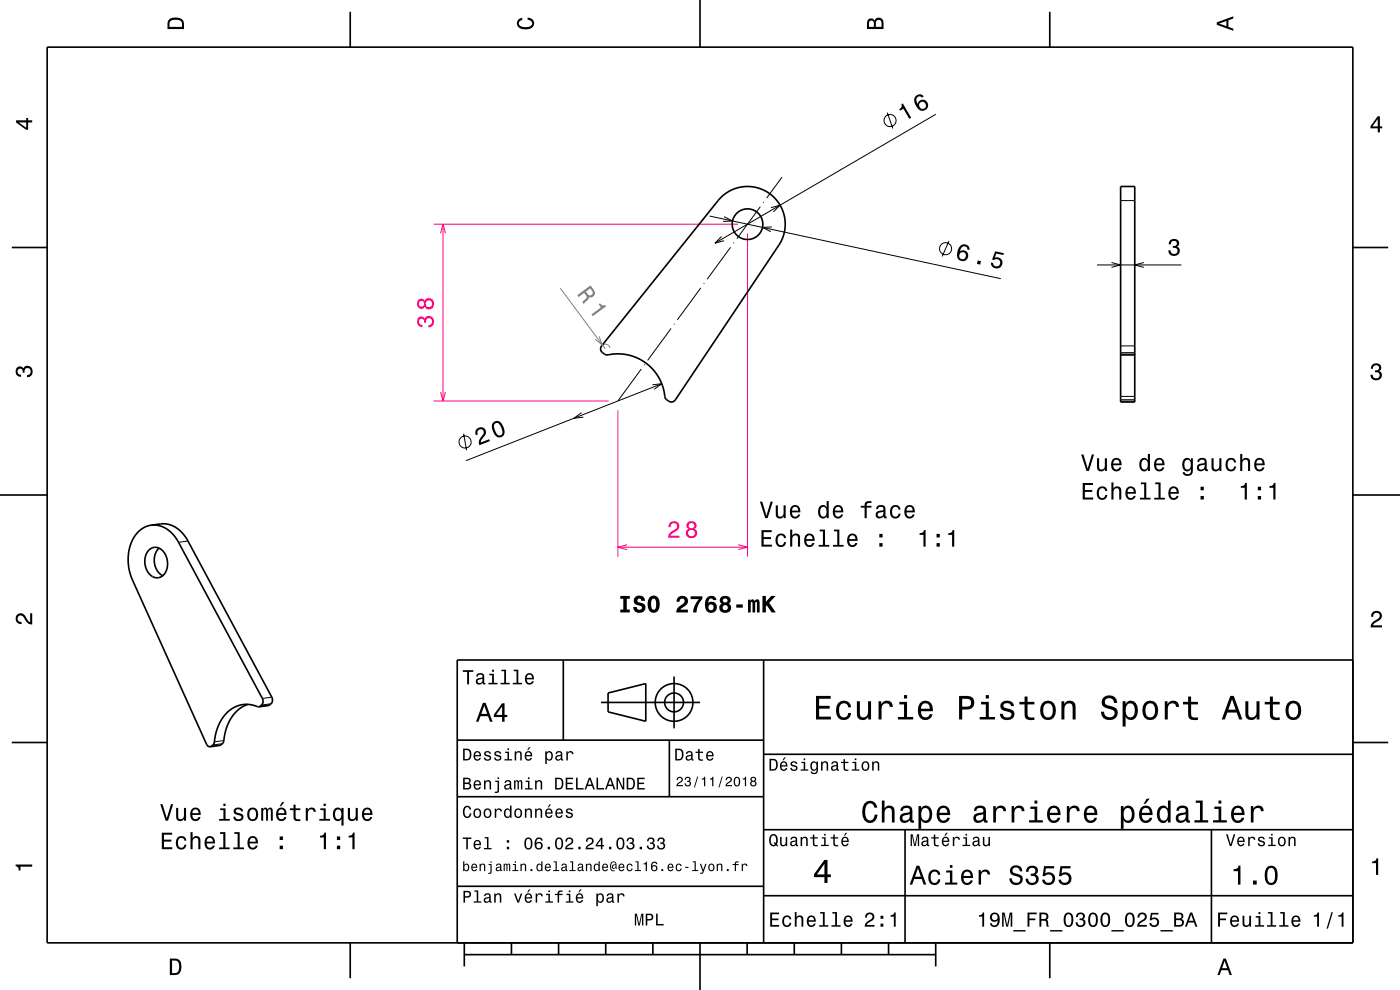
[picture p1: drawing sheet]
<svg xmlns="http://www.w3.org/2000/svg" width="297mm" height="210mm" viewBox="0 0 297 210" stroke-linecap="round" stroke-linejoin="round" font-family="sans-serif">
<path d="M92 47.6h64.6M158.6 49.6v68.5M92 85.1h37.1M131.1 87.1v31" fill="none" stroke="#ff0080" stroke-width=".21"/>
<path d="M127.6 73.4a1 1 0 0 1 1-.4 1 1 0 0 1 .8 .8" fill="none" stroke="#808080" stroke-width=".21"/>
<g fill="none" stroke="#000" stroke-width=".35">
<path d="M10 10h277v190h-277zM74.3 2.5v7.5M148.5 0v10M222.7 2.5v7.5M237.7 39.6h3v45.7h-3zM2.5 52.5h7.5M153 41.9a8 8 0 0 1 10.7-.5 8 8 0 0 1 1.5 10.6l-21.9 32.8a1.39 1.39 0 0 1-1.6 .2 1.39 1.39 0 0 1-.7-1.4 10.1 10.1 0 0 0-12.3-8.3 1.27 1.27 0 0 1-1.1-1.9zM287 52.5h7.5M237.7 75.3h3M0 105h10M31.5 116.7a2.16 2.16 0 0 1 3.6 1 3.5 3.5 0 0 1-1.2 4.8 2.62 2.62 0 0 1-3.1-2.5l-.1-1 .1-.9zM32.1 111.4l2-.3a6 6 0 0 1 5.8 3.7l17.8 33.1a1.21 1.21 0 0 1-.8 1.8l-2 .2"/>
<path d="M32.1 111.4a6.4 6.4 0 0 0-4.9 6.2 10.6 10.6 0 0 0 .9 5.4l15.7 34.9 .3 .3 .5 .2M32.1 111.4a6 6 0 0 1 5.8 3.6l17.8 33.2a1.21 1.21 0 0 1-.8 1.7M33.8 116.3a3.8 3.8 0 0 0 .7 5.8M287 105h10M119.5 140v17M162 140v60M287 140h-190v60M2.5 157.5h7.5M52.6 149.4a8.6 8.6 0 0 0-5.1 7.8l-.2 .4-.5 .5-2.2 .3M54.9 149.9h-.1a6.2 6.2 0 0 0-8.3 3.7l-.6 1.4-.3 1.7a1.54 1.54 0 0 1-1 1.7M97 157h65M127.5 149h21"/>
<path d="M129 147l8-2v8l-8-2zM142 157v12M143 143.5v11M287 157.5h7.5M97 169h65M162 176h125M162 160h125M192 176v24M257 176v24M97 188h65M162 190h125M74.3 200v7.5"/>
<path d="M98.5 202.5h100M98.5 200v5M108.5 200v2.5M118.5 200v2.5M128.5 200v2.5M138.5 200v2.5M148.5 200v10M158.5 200v2.5M168.5 200v2.5M178.5 200v2.5M188.5 200v2.5M198.5 200v5"/>
<path d="M222.7 200v7.5"/>
<circle cx="158.6" cy="47.6" r="3.3"/>
<circle cx="143" cy="149" r="2"/>
<circle cx="143" cy="149" r="4"/>
</g>
<g fill="none" stroke="#000" stroke-width=".21">
<path d="M165.9 37.6l-3.3 4.4M188.2 23.9l1.2 3.4M198.5 24.2l-46.8 27.4M150.5 45.8l61.8 13.3M153.1 50.2l-1.4 1.4 1.9-.5M153.6 46l1.8 .9-2 .1M155 52.5l-5 6.7M155.7 51.5l-.1 .1M161.3 43.9l-5 6.7M162 42.9l-.1 .1M163.6 44.1l1.9-.6-1.4 1.4M163.8 48.1l-2 .1 1.7 1"/>
<path d="M201.3 51.1l-1.4 3.3M237.7 42.6h3M136 78.3l-4.9 6.8M136.8 77.3l-.1 .1M142.4 69.7l-5 6.7M143.1 68.7l-.1 .1M148.7 61.1l-5 6.7M149.4 60.1l-.1 .1M237.7 75.1h3M237.7 74.8h3M237.7 73.4h3M98.4 92l.6 3.5"/>
<path d="M123.4 87.5l-1.6 1.2 2-.2M138.4 81.6l2-.2-1.6 1.2M140.4 81.4l-41.6 16.3M237.7 85.1h3M237.7 84.8h3M237.7 84.1h3M39.9 114.8l-2 .2M46.9 158l-2 .3M47.2 157.8l-2 .2M47.5 157.1l-2 .3M57.2 149.5l-2 .3M57.5 149.3l-2 .3"/>
<path d="M57.7 147.9l-2 .3"/>
<circle cx="188.8" cy="25.6" r="1.28"/>
<circle cx="200.6" cy="52.8" r="1.28"/>
<circle cx="98.7" cy="93.8" r="1.28"/>
</g>
<g fill="#000">
<path d="M36 4a2.18 2.18 0 0 0-.5 2.2h3.5v-1.2a1.43 1.43 0 0 0-1.7-1.3zM36.3 4.4a2.15 2.15 0 0 1 2.2 .3l.1 1h-2.6v-1z" fill-rule="evenodd"/>
<path d="M109.9 4.2l.9-.4v.4a.7 .7 0 0 0-.7 .5 .7 .7 0 0 0 .3 .8 1.7 1.7 0 0 0 2.5-.5 .9 .9 0 0 0-1-.8v-.5a1.24 1.24 0 0 1 1.4 1.1 1.24 1.24 0 0 1-1 1.4 2.22 2.22 0 0 1-2.5-.7l-.2-.5z" fill-rule="evenodd"/>
<path d="M184.2 4.2l-.3 .7v1.3h3.5v-1.3a.98 .98 0 0 0-.7-1.1 .98 .98 0 0 0-1.2 .6 .84 .84 0 0 0-1.3-.2zM184.5 4.5a.54 .54 0 0 1 .6-.1 .54 .54 0 0 1 .3 .6v.7h-1zM185.9 4.4a.62 .62 0 0 1 .8-.1 .62 .62 0 0 1 .3 .6v.8h-1.2z" fill-rule="evenodd"/>
<path d="M258.1 4.7v.6l3.5 1.2v-.4l-1-.4v-1.4l1-.4v-.4zM258.6 5l1.6-.5v1z" fill-rule="evenodd"/>
<path d="M3.4 25.5v.5l2.1 1.5h.5v-1.5h.8v-.5h-.8v-.5h-.4v.5zM4 26h1.6v1.1z" fill-rule="evenodd"/>
<path d="M191.2 22.1a.77 .77 0 0 1-.4 1.1l.1 .3 .7-.4 1.3 2.1 .4-.2-1.8-3.1zM194.3 20.4a2.12 2.12 0 0 0 1.5 3.1 1.16 1.16 0 0 0 1.1-1 1.16 1.16 0 0 0-.9-1.3 1.16 1.16 0 0 0-1.3 .8 1.02 1.02 0 0 1 0-1.5 .58 .58 0 0 1 .9 .2l.4-.2a1.03 1.03 0 0 0-1.7-.1zM194.9 22.4a.75 .75 0 0 1 1.5 0 .75 .75 0 0 1-1.5 0z" fill-rule="evenodd"/>
<path d="M292.3 24.7l-1.6 2.1v.4h1.6v.9h.4v-.9h.5v-.4h-.5v-2.1zM292.3 25.2v1.6h-1.1z" fill-rule="evenodd"/>
<path d="M203.7 52.1l-.4 .6a1.75 1.75 0 0 0 .7 2.7 1.15 1.15 0 0 0 1.4-1.3 1.15 1.15 0 0 0-1.8-.8 1.03 1.03 0 0 1 1.1-1.1 .58 .58 0 0 1 .5 .7l.5 .1a1.14 1.14 0 0 0-.7-1.1 1.14 1.14 0 0 0-1.3 .2zM203.4 54.2a.75 .75 0 0 1 1.5 0 .75 .75 0 0 1-1.5 0zM207.4 55.2l-.1 .8 .6 .1 .2-.7zM211.1 53.3l-.6 1.8h.4a.8 .8 0 0 1 1.2 .1 .8 .8 0 0 1-.3 1.2 .8 .8 0 0 1-1.1-.6l-.5-.1a1.21 1.21 0 0 0 1.3 1.3 1.21 1.21 0 0 0 1.1-1.4 1.21 1.21 0 0 0-1.6-.9l.4-.9 1.5 .3v-.4z" fill-rule="evenodd"/>
<path d="M291.1 77.4a1.08 1.08 0 0 1 1.4-.2 1.08 1.08 0 0 1 .4 1.2l-.3 .3a1.06 1.06 0 0 1 .5 1.3 1.06 1.06 0 0 1-1.2 .7 1.1 1.1 0 0 1-1.2-1.2h.5a.71 .71 0 0 0 1 .8 .71 .71 0 0 0 .1-1.3h-.6v-.4a.61 .61 0 0 0 .8-.3 .61 .61 0 0 0-.2-.8 .61 .61 0 0 0-.9 .2l-.1 .5h-.5z" fill-rule="evenodd"/>
<path d="M3.6 78a.86 .86 0 0 1 1.4 .2 1.06 1.06 0 0 1 1.2-.6 1.06 1.06 0 0 1 .7 1.2 1.1 1.1 0 0 1-1.2 1.2v-.4a.71 .71 0 0 0 .8-1 .71 .71 0 0 0-1.3-.1v.6h-.4a.61 .61 0 0 0-.3-.8 .61 .61 0 0 0-.8 .2 .61 .61 0 0 0 .2 .8l.6 .2v.4a1.15 1.15 0 0 1-1.2-.6 1.15 1.15 0 0 1 .3-1.3z" fill-rule="evenodd"/>
<path d="M101.2 91a1.15 1.15 0 0 0-.3 1.3l.5-.1a.7 .7 0 0 1 .1-1 .7 .7 0 0 1 1 .1 .7 .7 0 0 1-.1 1 1.81 1.81 0 0 0-.7 2.1l2.2-.8-.1-.4-1.8 .7a2.21 2.21 0 0 1 1-1.7 1.11 1.11 0 0 0-.4-1.4 1.11 1.11 0 0 0-1.4 .2zM104.6 89.7a2.43 2.43 0 0 0 1.2 3.1 1.14 1.14 0 0 0 1.2-1.4 2.31 2.31 0 0 0-1.4-2.1l-.6 .1zM104.9 90l.6-.3a2.38 2.38 0 0 1 1 2.4l-.6 .3a2.37 2.37 0 0 1-1-2.4z" fill-rule="evenodd"/>
<path d="M161.5 112.5v3.5h2.3v-.5h-1.8v-1.2h1.6v-.4h-1.6v-1h1.7v-.4zM164.8 113.5a1.53 1.53 0 0 0 .9 2.6 1.06 1.06 0 0 0 1.1-1.1h-.5a.67 .67 0 0 1-.6 .7 .67 .67 0 0 1-.7-.6 1.11 1.11 0 0 1 .7-1.6 .59 .59 0 0 1 .6 .6h.5a1.09 1.09 0 0 0-.8-.9 1.09 1.09 0 0 0-1.2 .3zM167.6 112.3v3.7h.5v-1.6a.63 .63 0 0 1 .5-.9 .63 .63 0 0 1 .7 .8v1.7h.4v-1.8a.88 .88 0 0 0-.6-1 .88 .88 0 0 0-1 .4v-1.3zM170.9 113.5a1.54 1.54 0 0 0 .8 2.6 1.07 1.07 0 0 0 1.1-.9h-.5l-.2 .3-.4 .2a.76 .76 0 0 1-.7-1h1.8a1.17 1.17 0 0 0-.5-1.3 1.17 1.17 0 0 0-1.4 .1zM171.2 113.8a.66 .66 0 0 1 .8-.2 .66 .66 0 0 1 .4 .8h-1.4zM173.9 112.3v.4h.7v2.9h-.9v.4h2.2v-.4h-.9v-3.3zM176.9 112.3v.4h.7v2.9h-.9v.4h2.3v-.4h-.9v-3.3zM180 113.5a1.54 1.54 0 0 0 .8 2.6 1.07 1.07 0 0 0 1.1-.9h-.5l-.2 .3-.3 .2a.76 .76 0 0 1-.7-1h1.7a1.16 1.16 0 0 0-.5-1.3 1.16 1.16 0 0 0-1.4 .1zM180.4 113.8a.66 .66 0 0 1 .7-.2 .66 .66 0 0 1 .4 .8h-1.3zM186.5 115.2v.8h.7v-.8zM186.5 113.3v.7h.7v-.7z" fill-rule="evenodd"/>
<path d="M161.2 106.4l1.1 3.5h.5l1.2-3.5h-.5l-.9 3-.9-3zM164.6 107.2v1.8a.89 .89 0 0 0 .6 1 .89 .89 0 0 0 1.1-.5v.4h.4v-2.7h-.5v1.6a.65 .65 0 0 1-.4 .7 .65 .65 0 0 1-.8-.3v-2zM167.9 107.5a1.54 1.54 0 0 0 .8 2.5 1.07 1.07 0 0 0 1-.9h-.4l-.2 .4-.4 .1a.76 .76 0 0 1-.7-.9h1.8a1.16 1.16 0 0 0-.5-1.4 1.16 1.16 0 0 0-1.4 .2zM168.2 107.7a.66 .66 0 0 1 .8-.1 .66 .66 0 0 1 .3 .7h-1.3zM173.8 107.5a1.57 1.57 0 0 0 .8 2.5l.4-.1 .4-.4v.4h.4v-3.6h-.4v1.3a.89 .89 0 0 0-1.6-.1zM174.2 107.8a.62 .62 0 0 1 .7-.3 .62 .62 0 0 1 .4 .6 1.12 1.12 0 0 1-.6 1.5 1.19 1.19 0 0 1-.5-1.8zM177 107.5a1.55 1.55 0 0 0 .8 2.5 1.07 1.07 0 0 0 1.1-.9h-.5l-.2 .4-.4 .1a.76 .76 0 0 1-.7-.9h1.8a1.17 1.17 0 0 0-.5-1.4 1.17 1.17 0 0 0-1.4 .2zM177.3 107.7a.66 .66 0 0 1 .8-.1 .66 .66 0 0 1 .3 .7h-1.3zM182.6 107.3v.4h.8v2.2h.5v-2.2h1v-.4h-1v-.4l.3-.2h.7v-.4a1.04 1.04 0 0 0-1.5 .7v.3zM186.1 107.3l-.2 .7h.4a.55 .55 0 0 1 .6-.5 .55 .55 0 0 1 .4 .7l-.2 .1a1 1 0 0 0-1 .2 1 1 0 0 0-.3 1 .93 .93 0 0 0 1.6 .1l.2 .3h.5v-.3l-.2-.1-.1-1.6a1.02 1.02 0 0 0-.6-.8 1.02 1.02 0 0 0-1.1 .2zM186.3 108.9l1.1-.4a.77 .77 0 0 1-.2 .9 .77 .77 0 0 1-.9 .1zM189.1 107.5a1.53 1.53 0 0 0 .8 2.5 1.07 1.07 0 0 0 1.1-1.1h-.4a.67 .67 0 0 1-.6 .7 .67 .67 0 0 1-.7-.6 1.11 1.11 0 0 1 .7-1.5 .59 .59 0 0 1 .6 .6h.4a1.09 1.09 0 0 0-.7-1 1.09 1.09 0 0 0-1.2 .4zM192.1 107.5a1.55 1.55 0 0 0 .8 2.5 1.07 1.07 0 0 0 1.1-.9h-.4l-.2 .4-.4 .1a.76 .76 0 0 1-.7-.9h1.8a1.17 1.17 0 0 0-.5-1.4 1.17 1.17 0 0 0-1.5 .2zM192.5 107.7a.66 .66 0 0 1 .8-.1 .66 .66 0 0 1 .3 .7h-1.3z" fill-rule="evenodd"/>
<path d="M195.1 113.1v.4h.8v2.5h.5v-3.6h-.4a.77 .77 0 0 1-.9 .7zM198.7 115.2v.8h.7v-.8zM198.7 113.3v.7h.7v-.7zM201.2 113.1v.4h.8v2.5h.4v-3.6h-.3a.77 .77 0 0 1-.9 .7z" fill-rule="evenodd"/>
<path d="M3.6 130.4a1.22 1.22 0 0 1 2 .7l.4 .6 .4 .3v-1.9h.4v2.4a1.8 1.8 0 0 1-1.7-1.4 .71 .71 0 0 0-.9-.5 .71 .71 0 0 0-.5 .8 .71 .71 0 0 0 .9 .5v.5a1.18 1.18 0 0 1-1.2-.7 1.18 1.18 0 0 1 .2-1.3z" fill-rule="evenodd"/>
<path d="M131.6 126.4v.6h.6v2.3h-.6v.6h2v-.6h-.6v-2.3h.6v-.6zM134.8 126.6a1.07 1.07 0 0 0-.3 1.3 1.07 1.07 0 0 0 1.2 .6l.3 .1a.52 .52 0 0 1-.3 .8 .52 .52 0 0 1-.6-.6h-.8a1.29 1.29 0 0 0 1.5 1.2 1.29 1.29 0 0 0 1.1-1.6 2 2 0 0 0-1.5-.7l-.2-.3 .1-.3 .3-.1 .4 .1 .1 .4h.7a1.24 1.24 0 0 0-.7-1.1 1.24 1.24 0 0 0-1.3 .2zM137.7 126.8a2.53 2.53 0 0 0 .4 3.1 1.21 1.21 0 0 0 1.8-.9 1.93 1.93 0 0 0-1-2.6h-.8zM138.4 127h.3a1.63 1.63 0 0 1 .2 2.3h-.5a2.17 2.17 0 0 1 0-2.3zM143.8 126.7l-.3 .9h.7a.56 .56 0 0 1 .7-.6 .56 .56 0 0 1 .1 1l-.3 .2a2.05 2.05 0 0 0-1.2 1.7h2.4v-.6h-1.6l.8-.6a1.22 1.22 0 0 0 .7-1.9 1.22 1.22 0 0 0-2-.1zM146.5 126.5v.6h1.7a4.7 4.7 0 0 0-1.2 2.8h.7a4.6 4.6 0 0 1 1.3-2.9v-.5zM150.1 126.7a2.36 2.36 0 0 0 .2 3.2 1.19 1.19 0 0 0 1.8-1 1.19 1.19 0 0 0-1.8-1 .74 .74 0 0 1 .5-1l.4 .1 .1 .3h.7a1.13 1.13 0 0 0-1.9-.6zM150.2 128.8a.6 .6 0 0 1 1.2 0 .6 .6 0 0 1-1.2 0zM153 126.6a.88 .88 0 0 0 .1 1.5 1.06 1.06 0 0 0-.4 1.3 1.06 1.06 0 0 0 1.1 .6 1.06 1.06 0 0 0 1.2-.6 1.06 1.06 0 0 0-.4-1.3 .94 .94 0 0 0 .3-1.2 .94 .94 0 0 0-1.1-.5zM153.3 128.9a.56 .56 0 0 1 1.1 0 .56 .56 0 0 1-1.1 0zM153.4 127.4a.47 .47 0 0 1 .9 0 .47 .47 0 0 1-.9 0zM156.2 128.2v.7h1.4v-.7zM158.7 127.2v2.7h.6v-2l.2-.2 .1 .2v2h.6v-2l.2-.2 .2 .2v2h.6l-.1-2.3-.2-.4h-.6l-.2 .3-.2-.3-.3-.1-.4 .4v-.3zM161.8 126.4v3.5h.7v-1.3l.2-.2 1 1.5h.9l-1.4-2 1.4-1.5h-1l-1.1 1.3v-1.3z" fill-rule="evenodd"/>
<path d="M291.2 129.9a1.18 1.18 0 0 1 1.9 .3 1.18 1.18 0 0 1-1 1.7l-.5 .3-.3 .5h1.9v.4h-2.4a1.8 1.8 0 0 1 1.4-1.8 .71 .71 0 0 0 .5-.8 .71 .71 0 0 0-.9-.5 .71 .71 0 0 0-.5 .8h-.4z" fill-rule="evenodd"/>
<path d="M98.2 158.8v2.5h.9a1.37 1.37 0 0 0 .7-2.2 1.56 1.56 0 0 0-1.6-.3zM98.6 159.1a.98 .98 0 0 1 1.1 .7 .98 .98 0 0 1-.6 1.2h-.5zM100.7 159.6a1.04 1.04 0 0 0-.2 1.2 1.04 1.04 0 0 0 1 .5l.5-.5h-.3l-.4 .3a.54 .54 0 0 1-.5-.7h1.3a.83 .83 0 0 0-.4-.9 .83 .83 0 0 0-1 .1zM100.9 159.7l.2-.1a.47 .47 0 0 1 .5 .1 .47 .47 0 0 1 .1 .5h-.9zM102.9 159.5l-.2 .1a.69 .69 0 0 0 .9 .9l.2 .1a.43 .43 0 0 1-.4 .5 .43 .43 0 0 1-.4-.4h-.3a.74 .74 0 0 0 .9 .7 .74 .74 0 0 0 .5-1l-1-.4a.38 .38 0 0 1 .3-.5 .38 .38 0 0 1 .4 .4h.3a.78 .78 0 0 0-1.2-.4zM105.1 159.5l-.2 .1a.69 .69 0 0 0 .9 .9l.2 .1a.43 .43 0 0 1-.4 .5 .43 .43 0 0 1-.5-.4h-.3a.74 .74 0 0 0 .9 .7 .74 .74 0 0 0 .5-1l-.9-.4a.38 .38 0 0 1 .3-.5 .38 .38 0 0 1 .4 .4h.3a.77 .77 0 0 0-1.2-.4zM107.2 159.4v.3h.5v1.3h-.7v.3h1.6v-.3h-.6v-1.6zM107.7 158.7v.4h.3v-.4zM109.2 159.4v1.9h.3v-1.1a.45 .45 0 0 1 .4-.6 .45 .45 0 0 1 .5 .5v1.2h.3v-1.3a.63 .63 0 0 0-.5-.7 .63 .63 0 0 0-.7 .4v-.3zM112.2 158.5l-.4 .6h.3l.5-.6zM111.5 159.6a1.04 1.04 0 0 0-.2 1.2 1.04 1.04 0 0 0 1.1 .5l.5-.5h-.3l-.5 .3a.54 .54 0 0 1-.5-.7h1.3a.83 .83 0 0 0-.4-.9 .83 .83 0 0 0-1 .1zM111.8 159.7l.1-.1a.48 .48 0 0 1 .5 .1 .48 .48 0 0 1 .2 .5h-1zM115.7 159.4v2.7h.3v-1.1a.66 .66 0 0 0 .7 .4 .66 .66 0 0 0 .5-.6 .91 .91 0 0 0 0-1.1 .91 .91 0 0 0-1-.3l-.2 .3v-.3zM116.1 159.8a.45 .45 0 0 1 .5-.2 .45 .45 0 0 1 .3 .4 .65 .65 0 0 1 .1 .8 .65 .65 0 0 1-.7 .2 .98 .98 0 0 1-.2-1.2zM118.1 159.5l-.2 .4h.3a.39 .39 0 0 1 .4-.3 .39 .39 0 0 1 .3 .5h-.1a.65 .65 0 0 0-1 .4 .65 .65 0 0 0 .6 .9l.6-.3 .1 .2h.4v-.2l-.2-.1v-1.1a.72 .72 0 0 0-.5-.6 .72 .72 0 0 0-.7 .2zM118.2 160.6l.8-.3a.55 .55 0 0 1-.2 .7 .55 .55 0 0 1-.6 0zM120.1 159.4v1.9h.4v-1.1a.47 .47 0 0 1 .2-.6 .47 .47 0 0 1 .6 .2v.2h.4a.64 .64 0 0 0-.5-.7 .64 .64 0 0 0-.8 .4v-.3z" fill-rule="evenodd"/>
<path d="M98.2 142.2v.3h.9v2.7h.4v-2.7h.9v-.3zM101.3 143l-.3 .5h.4a.47 .47 0 0 1 .5-.4 .47 .47 0 0 1 .4 .6l-.2 .1a.84 .84 0 0 0-1 .2 .84 .84 0 0 0 0 1.1 .9 .9 0 0 0 1.3-.2l.1 .2 .5 .1v-.3l-.3-.1v-1.3a.87 .87 0 0 0-1.4-.5zM101.4 144.3l.9-.3a.66 .66 0 0 1-.1 .7 .66 .66 0 0 1-.8 .1zM103.8 142.9v.3h.6v1.6h-.8v.4h2v-.4h-.8v-1.9zM104.4 142.1v.4h.4v-.4zM106.4 142.1v.3h.6v2.4h-.8v.4h1.9v-.4h-.7v-2.7zM109 142.1v.3h.6v2.4h-.8v.4h1.9v-.4h-.7v-2.7zM111.6 143.1a1.32 1.32 0 0 0 .7 2.1 .9 .9 0 0 0 .9-.7h-.3l-.2 .3-.4 .1a.65 .65 0 0 1-.6-.8h1.6a1 1 0 0 0-.4-1.2 1 1 0 0 0-1.3 .2zM111.9 143.3a.57 .57 0 0 1 .7-.1 .57 .57 0 0 1 .3 .6h-1.2z" fill-rule="evenodd"/>
<path d="M102.4 149.1l-1.4 4h.5l.4-1.2h1.6l.4 1.2h.6l-1.5-4zM102.7 149.7l.7 1.7h-1.3zM106.5 149.2l-1.7 2.4v.5h1.7v1h.5v-1h.6v-.5h-.6v-2.4zM106.5 149.9v1.7h-1.3z" fill-rule="evenodd"/>
<path d="M143.2 158.8v2.5h.9a1.37 1.37 0 0 0 .7-2.2 1.56 1.56 0 0 0-1.6-.3zM143.6 159.1a.98 .98 0 0 1 1.1 .7 .98 .98 0 0 1-.6 1.2h-.5zM145.7 159.5l-.2 .4h.3a.39 .39 0 0 1 .5-.3 .39 .39 0 0 1 .3 .5h-.2a.65 .65 0 0 0-.9 .4 .65 .65 0 0 0 .5 .9l.7-.3v.2h.4v-.2l-.1-.1-.1-1.1a.73 .73 0 0 0-.4-.6 .73 .73 0 0 0-.8 .2zM145.8 160.6l.8-.3a.55 .55 0 0 1-.1 .7 .55 .55 0 0 1-.7 0zM148.1 158.9v.5h-.5v.3h.5v1.3a.75 .75 0 0 0 1 .4v-.3a.48 .48 0 0 1-.7-.3v-1.1h.7v-.3h-.7v-.5zM150 159.6a1.04 1.04 0 0 0-.2 1.2 1.04 1.04 0 0 0 1.1 .5l.5-.5h-.4l-.4 .3a.54 .54 0 0 1-.5-.7h1.3a.83 .83 0 0 0-.4-.9 .83 .83 0 0 0-1 .1zM150.3 159.7l.1-.1a.48 .48 0 0 1 .5 .1 .48 .48 0 0 1 .2 .5h-1z" fill-rule="evenodd"/>
<path d="M173.1 147.6v5h3.2v-.6h-2.5v-1.7h2.2v-.6h-2.2v-1.5h2.4v-.6zM177.8 149.2a2.59 2.59 0 0 0 .5 3.4 1.58 1.58 0 0 0 2.3-1.4h-.6a.95 .95 0 0 1-.9 1 .95 .95 0 0 1-1-.9 1.59 1.59 0 0 1 .9-2.1 .85 .85 0 0 1 .9 .8h.7a1.56 1.56 0 0 0-1.1-1.3 1.56 1.56 0 0 0-1.7 .5zM181.8 148.8v2.5a1.27 1.27 0 0 0 .9 1.4 1.27 1.27 0 0 0 1.5-.7v.6h.6v-3.8h-.6v2.2a.92 .92 0 0 1-.6 1.1 .92 .92 0 0 1-1.2-.4v-2.9zM186.4 148.8v3.8h.6v-2.2a.95 .95 0 0 1 .5-1.1 .95 .95 0 0 1 1.2 .3l.1 .4h.6a1.28 1.28 0 0 0-1-1.4 1.28 1.28 0 0 0-1.4 .8v-.6zM190.8 148.9v.5h1v2.7h-1.3v.5h3.2v-.5h-1.3v-3.2zM191.8 147.4v.8h.6v-.8zM195.1 149.2a2.62 2.62 0 0 0 .5 3.4 1.57 1.57 0 0 0 2.2-1.1h-.6l-.3 .5-.5 .2a1.08 1.08 0 0 1-1-1.3h2.5a1.66 1.66 0 0 0-.7-2 1.66 1.66 0 0 0-2.1 .3zM195.6 149.5a.94 .94 0 0 1 1.2-.2 .94 .94 0 0 1 .5 1h-1.9zM203.5 147.6v5h.6v-2.1h.8a1.47 1.47 0 0 0 1.8-1.2 1.47 1.47 0 0 0-1.5-1.7zM204.1 148.2a1.6 1.6 0 0 1 1.8 .5 .86 .86 0 0 1 0 .9 .86 .86 0 0 1-.9 .3h-.9zM208.1 148.9v.5h1v2.7h-1.3v.5h3.3v-.5h-1.3v-3.2zM209.1 147.4v.8h.7v-.8zM212.6 148.9a1.08 1.08 0 0 0-.3 1.2 1.08 1.08 0 0 0 1 .7l1.1 .4a.57 .57 0 0 1 .2 .6 .57 .57 0 0 1-.5 .4 .96 .96 0 0 1-1.4-.8h-.6a1.6 1.6 0 0 0 1.3 1.4 1.6 1.6 0 0 0 1.7-.8 1.13 1.13 0 0 0-1-1.6l-1.1-.3-.2-.4a.87 .87 0 0 1 .9-.5 .87 .87 0 0 1 .8 .6h.6a1.41 1.41 0 0 0-2.1-1.1zM217.4 147.8v1.1h-1.1v.5h1.1v2.6l.2 .4 .4 .3h1.4v-.5a.97 .97 0 0 1-1.4-.5v-2.3h1.4v-.5h-1.4v-1.1zM221.1 149.2a2.56 2.56 0 0 0 .5 3.4 1.72 1.72 0 0 0 1.8-.2 1.72 1.72 0 0 0 .6-1.7 1.7 1.7 0 0 0-.9-1.9 1.7 1.7 0 0 0-2 .4zM221.6 149.6a.96 .96 0 0 1 1-.4 .96 .96 0 0 1 .7 .8 1.59 1.59 0 0 1-1 2.2 1.19 1.19 0 0 1-1-1.5zM225.2 148.8v3.8h.6v-2.2a.97 .97 0 0 1 .5-1.1 .97 .97 0 0 1 1.1 .2l.1 .7v2.4h.7v-2.5a1.27 1.27 0 0 0-.9-1.4 1.27 1.27 0 0 0-1.5 .6v-.5zM234.1 147.9a1.38 1.38 0 0 0-.3 1.5 1.38 1.38 0 0 0 1.3 .9 1.25 1.25 0 0 1 1.4 .9 1.15 1.15 0 0 1-1.3 .9 1.15 1.15 0 0 1-1-1.1h-.7a1.8 1.8 0 0 0 1.7 1.8 1.8 1.8 0 0 0 1.9-1.6 1.46 1.46 0 0 0-1.5-1.4l-.6-.2a.83 .83 0 0 1-.5-1.1 .83 .83 0 0 1 1.2-.3l.5 .5 .1 .4h.7a1.67 1.67 0 0 0-1-1.6 1.67 1.67 0 0 0-1.9 .4zM238.2 148.8v5.3h.6v-2.1a1.32 1.32 0 0 0 1.4 .7 1.32 1.32 0 0 0 1.1-1.1 2.43 2.43 0 0 0-.8-2.8 1.21 1.21 0 0 0-1.7 .5v-.5zM239.1 149.6a.9 .9 0 0 1 .9-.4 .9 .9 0 0 1 .7 .8 1.61 1.61 0 0 1-.9 2.2 1.18 1.18 0 0 1-1-1.5zM242.8 149.2a2.56 2.56 0 0 0 .5 3.4 1.72 1.72 0 0 0 1.8-.2 1.72 1.72 0 0 0 .6-1.7 1.7 1.7 0 0 0-.9-1.9 1.7 1.7 0 0 0-2 .4zM243.3 149.6a.96 .96 0 0 1 1-.4 .96 .96 0 0 1 .7 .8 1.59 1.59 0 0 1-1 2.2 1.19 1.19 0 0 1-1-1.5zM247.1 148.8v3.8h.6v-2.2a.95 .95 0 0 1 .5-1.1 .95 .95 0 0 1 1.2 .3l.1 .4h.6a1.28 1.28 0 0 0-1-1.4 1.28 1.28 0 0 0-1.4 .8v-.6zM252 147.8v1.1h-1v.5h1l.1 2.6 .2 .4 .4 .3h1.4v-.5a.97 .97 0 0 1-1.4-.5v-2.3h1.4v-.5h-1.4v-1.1zM261 147.6l-1.8 5h.6l.6-1.4h2l.5 1.4h.7l-1.9-5zM261.4 148.3l.7 2.2h-1.5zM264.2 148.8v2.5a1.27 1.27 0 0 0 .9 1.4 1.27 1.27 0 0 0 1.5-.7v.6h.6v-3.8h-.6v2.2a.92 .92 0 0 1-.6 1.1 .92 .92 0 0 1-1.1-.4l-.1-2.9zM269.4 147.8v1.1h-1.1v.5h1.1v2.6l.2 .4 .4 .3 .7 .1 .8-.1v-.5a.97 .97 0 0 1-1.4-.5l-.1-2.3h1.5v-.5h-1.5v-1.1zM273.1 149.2a2.56 2.56 0 0 0 .6 3.4 1.72 1.72 0 0 0 1.8-.2 1.72 1.72 0 0 0 .6-1.7 1.7 1.7 0 0 0-.9-1.9 1.7 1.7 0 0 0-2.1 .4zM273.6 149.6a.96 .96 0 0 1 1-.4 .96 .96 0 0 1 .7 .8 1.59 1.59 0 0 1-.9 2.2 1.19 1.19 0 0 1-1.1-1.5z" fill-rule="evenodd"/>
<path d="M34 170.6l1.1 3.5h.5l1.1-3.5h-.4l-.9 3-.9-3zM37.4 171.4v1.8a.89 .89 0 0 0 .6 .9 .89 .89 0 0 0 1-.4v.4h.5v-2.7h-.5v1.5a.65 .65 0 0 1-.4 .8 .65 .65 0 0 1-.8-.3v-2zM40.6 171.7a1.54 1.54 0 0 0 .8 2.5 1.06 1.06 0 0 0 1.1-.9h-.4l-.2 .4-.4 .1a.76 .76 0 0 1-.7-.9h1.8a1.17 1.17 0 0 0-.5-1.4 1.17 1.17 0 0 0-1.5 .2zM41 171.9a.66 .66 0 0 1 .8-.1 .66 .66 0 0 1 .3 .7h-1.3zM46.7 171.5v.3h.7v1.9h-.9v.4h2.3v-.4h-1v-2.2zM47.4 170.5v.5h.5v-.5zM49.8 171.5a.75 .75 0 0 0-.2 .9 .75 .75 0 0 0 .7 .4l.9 .4a.63 .63 0 0 1-.6 .6 .63 .63 0 0 1-.7-.6h-.4a1.07 1.07 0 0 0 1.2 1 1.07 1.07 0 0 0 .9-1.2l-.4-.4-1.1-.3a.54 .54 0 0 1 .4-.7 .54 .54 0 0 1 .6 .5h.5a1.03 1.03 0 0 0-.7-.9 1.03 1.03 0 0 0-1.1 .3zM52.7 171.7a1.53 1.53 0 0 0 .9 2.5 1.48 1.48 0 0 0 1.2-1.5 1.48 1.48 0 0 0-1.2-1.4l-.5 .1zM53.1 172a.67 .67 0 0 1 .7-.3 .67 .67 0 0 1 .5 .6 1.11 1.11 0 0 1-.7 1.5 1.17 1.17 0 0 1-.5-1.8zM55.4 171.4v2.7h.4l.1-2.1 .1-.3h.3l.1 .3 .1 2.1h.3l.1-2.1 .3-.4 .2 .2 .1 .4v1.9h.4v-1.9a.69 .69 0 0 0-.6-.9l-.5 .4-.2-.3-.3-.1-.5 .4v-.3zM59.8 170.2l-.5 .8h.3l.7-.8zM58.9 171.7a1.54 1.54 0 0 0 .8 2.5 1.05 1.05 0 0 0 1-.9h-.4l-.2 .4-.4 .1a.75 .75 0 0 1-.7-.9h1.8a1.16 1.16 0 0 0-.5-1.4 1.16 1.16 0 0 0-1.4 .2zM59.2 171.9a.66 .66 0 0 1 .8-.1 .66 .66 0 0 1 .3 .7h-1.3zM62.3 170.7v.8h-.8v.3h.8v1.8a1.04 1.04 0 0 0 1.4 .6v-.4a.68 .68 0 0 1-1-.4v-1.6h1v-.3h-1v-.8zM64.9 171.4v2.7h.4v-1.6a.67 .67 0 0 1 .4-.7 .67 .67 0 0 1 .8 .2v.2h.5a.89 .89 0 0 0-.7-.9 .89 .89 0 0 0-1 .5v-.4zM68 171.5v.3h.7v1.9h-1v.4h2.3v-.4h-.9v-2.2zM68.6 170.5v.5h.5v-.5zM70.9 171.7a1.57 1.57 0 0 0 .8 2.5l.4-.1 .3-.4v1.4h.5v-3.7h-.5v.4l-.1-.2a.87 .87 0 0 0-1.4 .1zM71.3 172a.62 .62 0 0 1 .6-.3 .62 .62 0 0 1 .5 .6 1.11 1.11 0 0 1-.7 1.5 1.19 1.19 0 0 1-.4-1.8zM73.8 171.4v1.8a.89 .89 0 0 0 .6 .9 .89 .89 0 0 0 1.1-.4v.4h.4v-2.7h-.4v1.5a.65 .65 0 0 1-.4 .8 .65 .65 0 0 1-.8-.3l-.1-2zM77.1 171.7a1.54 1.54 0 0 0 .8 2.5 1.06 1.06 0 0 0 1.1-.9h-.5l-.2 .4-.4 .1a.75 .75 0 0 1-.7-.9h1.8a1.17 1.17 0 0 0-.5-1.4 1.17 1.17 0 0 0-1.4 .2zM77.4 171.9a.66 .66 0 0 1 .8-.1 .66 .66 0 0 1 .4 .7h-1.4z" fill-rule="evenodd"/>
<path d="M98.3 165v2.5h.9a.7 .7 0 0 0 .8-.6 .7 .7 0 0 0-.5-.8 .61 .61 0 0 0 .3-.7 .61 .61 0 0 0-.7-.4zM98.6 165.3h.5a.38 .38 0 0 1 .4 .4 .38 .38 0 0 1-.4 .3h-.5zM98.6 166.3h.5a.44 .44 0 0 1 .5 .4 .44 .44 0 0 1-.4 .5h-.6zM100.7 165.7a1.04 1.04 0 0 0-.2 1.2 1.04 1.04 0 0 0 1 .6l.5-.6h-.3l-.4 .4a.54 .54 0 0 1-.5-.7h1.3a.83 .83 0 0 0-.4-1 .83 .83 0 0 0-1 .1zM100.9 165.9l.2-.1a.47 .47 0 0 1 .5 .1 .47 .47 0 0 1 .1 .4h-.9zM102.7 165.5v2h.3v-1.1a.45 .45 0 0 1 .4-.7 .45 .45 0 0 1 .5 .6v1.2h.3v-1.3a.63 .63 0 0 0-.5-.7 .63 .63 0 0 0-.7 .3v-.3zM105.1 165.6v.3h.5v1.7l-.2 .3h-.4v.3a.62 .62 0 0 0 .9-.6v-2zM105.6 164.9v.3h.3v-.3zM107.2 165.6l-.2 .5h.3a.39 .39 0 0 1 .5-.4 .39 .39 0 0 1 .3 .6h-.2a.65 .65 0 0 0-.9 .4 .65 .65 0 0 0 .5 .8l.7-.3v.2l.4 .1v-.3h-.1l-.1-1.1a.73 .73 0 0 0-.4-.6 .73 .73 0 0 0-.8 .1zM107.3 166.7l.8-.2a.55 .55 0 0 1-.1 .6 .55 .55 0 0 1-.7 .1zM109.1 165.5v2h.2v-1.3l.2-.4h.2l.1 .2v1.5h.3v-1.5l.2-.3 .2 .4v1.4h.3v-1.4a.5 .5 0 0 0-.4-.6l-.4 .2-.3-.2-.4 .2v-.2zM111.5 165.6v.3h.5v1.3h-.6v.3h1.6v-.3h-.7v-1.6zM112 164.9v.3h.3v-.3zM113.5 165.5v2h.3v-1.1a.45 .45 0 0 1 .3-.6 .45 .45 0 0 1 .6 .2v1.5h.3v-1.3a.63 .63 0 0 0-.4-.7 .63 .63 0 0 0-.8 .3v-.3zM117.8 165v2.5h.8a1.37 1.37 0 0 0 .7-2.2 1.55 1.55 0 0 0-1.5-.3zM118.1 165.3a.98 .98 0 0 1 1.1 .7 .98 .98 0 0 1-.6 1.2h-.5zM120 165v2.5h1.6v-.3h-1.3v-.9h1.2v-.3h-1.2v-.7h1.3v-.3zM122.2 165v2.5h1.6v-.3h-1.3v-2.2zM124.9 165l-.9 2.5h.3l.3-.8h1l.3 .8h.3l-.9-2.5zM125.1 165.3l.4 1.1h-.8zM126.5 165v2.5h1.7v-.3h-1.3v-2.2zM129.3 165l-.9 2.5h.3l.2-.8h1l.3 .8h.3l-.9-2.5zM129.4 165.3l.4 1.1h-.7zM130.8 165v2.5h.3v-2.1l.9 2.1h.4v-2.5h-.3v2l-.9-2zM132.9 165v2.5h.9a1.37 1.37 0 0 0 .7-2.2 1.55 1.55 0 0 0-1.6-.3zM133.3 165.3a.98 .98 0 0 1 1.1 .7 .98 .98 0 0 1-.6 1.2h-.5zM135.2 165v2.5h1.6v-.3h-1.3v-.9h1.1v-.3h-1.1v-.7h1.3v-.3z" fill-rule="evenodd"/>
<path d="M98.4 171.2a1.45 1.45 0 0 0 .7 2.3 .94 .94 0 0 0 .9-1h-.3a.59 .59 0 0 1-.8 .7 1.31 1.31 0 0 1 .2-2l.3 .1 .2 .4h.4a.85 .85 0 0 0-.6-.8 .85 .85 0 0 0-1 .3zM100.6 171.7a1.04 1.04 0 0 0-.1 1.3 1.04 1.04 0 0 0 1.1 .5 1.04 1.04 0 0 0 .5-1.3 1.04 1.04 0 0 0-1.2-.7zM100.9 171.9a.48 .48 0 0 1 .5-.1 .48 .48 0 0 1 .3 .4 .66 .66 0 0 1 0 .7 .66 .66 0 0 1-.7 .3 .98 .98 0 0 1-.1-1.3zM102.8 171.7a1.04 1.04 0 0 0-.2 1.3 1.04 1.04 0 0 0 1.2 .5 1.04 1.04 0 0 0 .5-1.3 1.04 1.04 0 0 0-1.2-.7zM103 171.9a.48 .48 0 0 1 .5-.1 .48 .48 0 0 1 .4 .4 .66 .66 0 0 1 0 .7 .66 .66 0 0 1-.7 .3 .97 .97 0 0 1-.2-1.3zM105 171.5v2h.3v-1.1a.47 .47 0 0 1 .2-.6 .47 .47 0 0 1 .6 .2l.1 .1h.3a.64 .64 0 0 0-.5-.6 .64 .64 0 0 0-.7 .4v-.4zM107.1 171.7a1.06 1.06 0 0 0-.2 1.2 1.06 1.06 0 0 0 .9 .6l.4-.3v.3h.3v-2.6h-.3v.9a.63 .63 0 0 0-1.1-.1zM107.4 171.9a.44 .44 0 0 1 .4-.1 .44 .44 0 0 1 .4 .4 .65 .65 0 0 1 0 .7 .65 .65 0 0 1-.7 .3l-.2-.4zM109.3 171.7a1.04 1.04 0 0 0-.1 1.3 1.04 1.04 0 0 0 1.1 .5 1.04 1.04 0 0 0 .5-1.3 1.04 1.04 0 0 0-1.2-.7zM109.5 171.9a.48 .48 0 0 1 .6-.1 .48 .48 0 0 1 .3 .4 .66 .66 0 0 1 0 .7 .66 .66 0 0 1-.7 .3 .98 .98 0 0 1-.2-1.3zM111.4 171.5v2h.3v-1.1a.45 .45 0 0 1 .3-.7 .45 .45 0 0 1 .5 .6v1.2h.4v-1.3a.63 .63 0 0 0-.5-.7 .63 .63 0 0 0-.7 .3v-.3zM113.5 171.5v2h.3v-1.1a.45 .45 0 0 1 .3-.6 .45 .45 0 0 1 .6 .2v1.5h.3v-1.3a.63 .63 0 0 0-.4-.7 .63 .63 0 0 0-.8 .3v-.3zM116.5 170.7l-.3 .6h.2l.5-.6zM115.9 171.7a1.04 1.04 0 0 0-.2 1.2 1.04 1.04 0 0 0 1 .6l.5-.6h-.3l-.4 .4a.54 .54 0 0 1-.5-.7h1.2a.83 .83 0 0 0-.3-1 .83 .83 0 0 0-1 .1zM116.1 171.9l.2-.1a.47 .47 0 0 1 .4 .1 .47 .47 0 0 1 .2 .4h-.9zM118 171.7a1.04 1.04 0 0 0-.2 1.2 1.04 1.04 0 0 0 1.1 .6l.5-.6h-.3l-.5 .4a.53 .53 0 0 1-.5-.7h1.3a.83 .83 0 0 0-.3-1 .83 .83 0 0 0-1.1 .1zM118.3 171.9l.1-.1a.47 .47 0 0 1 .5 .1 .47 .47 0 0 1 .2 .4h-1zM120.2 171.6l-.1 .2a.69 .69 0 0 0 .8 .9l.3 .1a.43 .43 0 0 1-.4 .5 .43 .43 0 0 1-.5-.4h-.3a.74 .74 0 0 0 .9 .7 .74 .74 0 0 0 .5-1.1l-1-.3a.38 .38 0 0 1 .3-.5 .38 .38 0 0 1 .5 .3h.3a.77 .77 0 0 0-1.3-.4z" fill-rule="evenodd"/>
<path d="M143.7 164.9l-.2 .6h.3a.4 .4 0 0 1 .3-.5 .4 .4 0 0 1 .5 .3 .4 .4 0 0 1-.3 .5l-.2 .1a.93 .93 0 0 0-.6 .9h1.4v-.3h-1.1l.5-.4a.67 .67 0 0 0 .5-1 .67 .67 0 0 0-1.1-.2zM145.4 164.9l-.2 .5h.3a.35 .35 0 0 1 .2-.4 .35 .35 0 0 1 .4 .1 .35 .35 0 0 1-.1 .5h-.2v.2a.42 .42 0 0 1 .5 .4 .42 .42 0 0 1-.4 .5 .42 .42 0 0 1-.4-.6h-.3a.66 .66 0 0 0 .9 .7 .66 .66 0 0 0 .2-1.1 .58 .58 0 0 0 0-.9 .58 .58 0 0 0-.9 .1zM147.9 164.7l-.7 2.3h.2l.7-2.3zM148.9 165.1v.3h.4v1.4h.3v-2zM150.6 165.1v.3h.5v1.4h.2v-2zM153.1 164.7l-.7 2.3h.2l.7-2.3zM154.1 164.9l-.2 .6h.3a.4 .4 0 0 1 .3-.5 .4 .4 0 0 1 .5 .3 .4 .4 0 0 1-.3 .5l-.2 .1a.93 .93 0 0 0-.6 .9h1.4v-.3h-1.1l.5-.4a.67 .67 0 0 0 .5-1 .67 .67 0 0 0-1.1-.2zM155.8 165a1.15 1.15 0 0 0 .5 1.8 1.16 1.16 0 0 0 .5-1.8 .63 .63 0 0 0-1 0zM156.1 165.1l.2-.1a.98 .98 0 0 1 0 1.6l-.2-.1-.2-.3v-.7zM157.6 165.1v.3h.4v1.4h.3v-2zM159.4 164.9l-.2 .5 .2 .3a.62 .62 0 0 0-.1 .9 .62 .62 0 0 0 1 0 .62 .62 0 0 0-.1-.9 .57 .57 0 0 0 0-.9 .57 .57 0 0 0-.8 .1zM159.4 166.2a.41 .41 0 0 1 .8 0 .41 .41 0 0 1-.8 0zM159.5 165.3a.34 .34 0 0 1 .6 0 .34 .34 0 0 1-.6 0z" fill-rule="evenodd"/>
<path d="M163.2 161v2.5h.9a1.37 1.37 0 0 0 .7-2.2 1.58 1.58 0 0 0-1.6-.3zM163.6 161.3a.98 .98 0 0 1 1.1 .7 .98 .98 0 0 1-.6 1.2h-.5zM166.4 160.7l-.4 .6h.2l.5-.6zM165.7 161.7a1.04 1.04 0 0 0-.2 1.2 1.04 1.04 0 0 0 1 .6l.5-.6h-.3l-.4 .4a.54 .54 0 0 1-.5-.7h1.3a.83 .83 0 0 0-.4-1 .83 .83 0 0 0-1 .1zM165.9 161.9l.2-.1a.48 .48 0 0 1 .5 .1 .48 .48 0 0 1 .1 .4h-.9zM167.9 161.6l-.2 .2a.68 .68 0 0 0 .9 .9l.2 .1a.43 .43 0 0 1-.4 .5 .43 .43 0 0 1-.4-.4h-.3a.74 .74 0 0 0 .9 .7 .74 .74 0 0 0 .5-1.1l-1-.3a.38 .38 0 0 1 .3-.5 .38 .38 0 0 1 .4 .4l.3-.1a.78 .78 0 0 0-1.2-.4zM170 161.6v.3h.5v1.3h-.7v.3h1.7v-.3h-.7v-1.6zM170.5 160.9v.3h.3v-.3zM172.1 161.7a1.06 1.06 0 0 0-.2 1.2 1.06 1.06 0 0 0 .9 .6l.4-.3a.52 .52 0 0 1-.2 .7 .52 .52 0 0 1-.7-.3h-.3a.78 .78 0 0 0 .9 .6 .78 .78 0 0 0 .6-.8v-1.9h-.3v.4l-.2-.3a.64 .64 0 0 0-.9 .1zM172.4 161.9a.45 .45 0 0 1 .4-.1 .45 .45 0 0 1 .4 .4 .65 .65 0 0 1 0 .7 .65 .65 0 0 1-.7 .3l-.2-.4zM174.2 161.5v2h.3v-1.1a.45 .45 0 0 1 .3-.6 .45 .45 0 0 1 .5 .2l.1 1.5h.3v-1.3a.63 .63 0 0 0-.5-.7 .63 .63 0 0 0-.7 .3v-.3zM176.6 161.6l-.2 .5h.3a.39 .39 0 0 1 .4-.4 .39 .39 0 0 1 .3 .6h-.1a.65 .65 0 0 0-1 .4 .65 .65 0 0 0 .6 .8l.6-.3 .1 .2 .4 .1-.2-.4v-1a.73 .73 0 0 0-1.2-.5zM176.7 162.7l.8-.2a.55 .55 0 0 1-.2 .6 .55 .55 0 0 1-.6 .1zM178.9 161v.6h-.5v.3h.5l.1 1.3a.75 .75 0 0 0 1 .3v-.3a.48 .48 0 0 1-.7-.2v-1.1h.7v-.3h-.7v-.6zM180.8 161.6v.3h.5v1.3h-.6v.3h1.6v-.3h-.6v-1.6zM181.3 160.9v.3h.4v-.3zM183 161.7a1.04 1.04 0 0 0-.2 1.3 1.04 1.04 0 0 0 1.2 .5 1.04 1.04 0 0 0 .4-1.3 1.04 1.04 0 0 0-1.2-.7zM183.2 161.9a.48 .48 0 0 1 .5-.1 .48 .48 0 0 1 .4 .4 .66 .66 0 0 1 0 .7 .66 .66 0 0 1-.7 .3 .98 .98 0 0 1-.2-1.3zM185 161.5v2h.3v-1.1a.45 .45 0 0 1 .3-.6 .45 .45 0 0 1 .6 .2v1.5h.3v-1.3a.63 .63 0 0 0-.4-.7 .63 .63 0 0 0-.8 .3v-.3z" fill-rule="evenodd"/>
<path d="M163.4 177.2a1.45 1.45 0 0 0 .7 2.3l.5-.2 .3 .3 .2-.2-.3-.3a1.53 1.53 0 0 0-.5-2.2l-.6 .1zM163.8 177.3l.3-.1a1.21 1.21 0 0 1 .5 1.7l-.3-.3-.2 .2 .3 .3a.45 .45 0 0 1-.7-.1 1.62 1.62 0 0 1 .1-1.7zM165.5 177.5v1.3a.63 .63 0 0 0 .4 .7 .63 .63 0 0 0 .8-.3v.3h.3v-2h-.3v1.2a.46 .46 0 0 1-.3 .5 .46 .46 0 0 1-.6-.2v-1.5zM167.9 177.6l-.2 .5h.3a.39 .39 0 0 1 .5-.4 .39 .39 0 0 1 .2 .6h-.1a.65 .65 0 0 0-.9 .4 .65 .65 0 0 0 .5 .8l.6-.3 .1 .2 .4 .1v-.3h-.2v-1.1a.73 .73 0 0 0-1.2-.5zM168 178.7l.8-.2a.55 .55 0 0 1-.2 .6 .55 .55 0 0 1-.6 .1zM169.8 177.5v2h.4v-1.1a.45 .45 0 0 1 .2-.6 .45 .45 0 0 1 .6 .2v1.5h.3v-1.3a.63 .63 0 0 0-.4-.7 .63 .63 0 0 0-.8 .3v-.3zM172.4 177v.6h-.5v.3h.5l.1 1.3a.75 .75 0 0 0 1 .3v-.3a.49 .49 0 0 1-.7-.2v-1.1h.7v-.3h-.7v-.6zM174.3 177.6v.3h.5v1.3h-.6v.3h1.6v-.3h-.6v-1.6zM174.8 176.9v.3h.4v-.3zM176.8 177v.6h-.6v.3h.6v1.3a.74 .74 0 0 0 1 .3v-.3a.49 .49 0 0 1-.7-.2v-1.1h.7v-.3h-.7v-.6zM179.4 176.7l-.4 .6h.2l.5-.6zM178.7 177.7a1.04 1.04 0 0 0-.2 1.2 1.04 1.04 0 0 0 1 .6l.5-.6h-.3l-.4 .4a.54 .54 0 0 1-.5-.7h1.3a.83 .83 0 0 0-.4-1 .83 .83 0 0 0-1 .1zM178.9 177.9l.2-.1a.48 .48 0 0 1 .5 .1 .48 .48 0 0 1 .1 .4h-.9z" fill-rule="evenodd"/>
<path d="M183.4 170.5a3.6 3.6 0 0 0 0 3.5 1.59 1.59 0 0 0 1.8 .5 1.59 1.59 0 0 0 1-1.7h-.6a1.06 1.06 0 0 1-1.5 1.1 2.68 2.68 0 0 1 0-3.4 .92 .92 0 0 1 1.4 .8h.6a1.53 1.53 0 0 0-1.1-1.4 1.53 1.53 0 0 0-1.6 .6zM187.1 169.8v4.7h.5v-2a.82 .82 0 0 1 .6-1 .82 .82 0 0 1 1 .4v2.6h.6v-2.3a1.13 1.13 0 0 0-.8-1.3 1.13 1.13 0 0 0-1.4 .6v-1.7zM191.3 171.2l-.3 .8h.5a.71 .71 0 0 1 .9-.7 .71 .71 0 0 1 .5 1l-.3 .1a1.47 1.47 0 0 0-1.7 1.2 .94 .94 0 0 0 1 1l.6-.2 .5-.4 .2 .4 .7 .1v-.5h-.3v-2.1a1.31 1.31 0 0 0-2.3-.7zM191.6 173.1l1.4-.4a.99 .99 0 0 1-.3 1.1 .99 .99 0 0 1-1.1 .1l-.2-.4zM194.8 171v4.8h.6v-1.9a1.19 1.19 0 0 0 1.3 .7 1.19 1.19 0 0 0 1-1.1 1.94 1.94 0 0 0-1.3-2.6 1.06 1.06 0 0 0-1 .6v-.5zM195.7 171.7a.81 .81 0 0 1 .8-.3 .81 .81 0 0 1 .6 .7 1.45 1.45 0 0 1-.8 2 1.52 1.52 0 0 1-.6-2.4zM199.1 171.4a1.98 1.98 0 0 0 1 3.2 1.36 1.36 0 0 0 1.4-1.1h-.6l-.2 .4-.5 .2a.97 .97 0 0 1-.9-1.2h2.3a1.5 1.5 0 0 0-.7-1.8 1.5 1.5 0 0 0-1.8 .3zM199.5 171.6a.85 .85 0 0 1 1.1-.1 .85 .85 0 0 1 .4 .9h-1.7zM207 171.2l-.4 .8h.5a.71 .71 0 0 1 .9-.7 .71 .71 0 0 1 .5 1l-.3 .1a1.47 1.47 0 0 0-1.7 1.2 .94 .94 0 0 0 1 1l.6-.2 .6-.4 .1 .4 .7 .1v-.5h-.3v-2.1a1.31 1.31 0 0 0-2.2-.7zM207.2 173.1l1.4-.4a.99 .99 0 0 1-.3 1.1 .99 .99 0 0 1-1.1 .1l-.1-.4zM210.7 171v3.5h.6v-2a.85 .85 0 0 1 .4-1 .85 .85 0 0 1 1.1 .3l.1 .3h.5a1.15 1.15 0 0 0-.9-1.2 1.15 1.15 0 0 0-1.3 .7v-.6zM214.6 171v3.5h.6v-2a.85 .85 0 0 1 .4-1 .85 .85 0 0 1 1.1 .3l.1 .3h.5a1.15 1.15 0 0 0-.9-1.2 1.15 1.15 0 0 0-1.3 .7v-.6zM218.6 171.1v.5h.9v2.4h-1.2v.5h2.9v-.5h-1.2v-2.9zM219.5 169.8v.7h.6v-.7zM222.5 171.4a1.98 1.98 0 0 0 1 3.2 1.36 1.36 0 0 0 1.4-1.1h-.5l-.3 .4-.5 .2a.97 .97 0 0 1-.9-1.2h2.3a1.5 1.5 0 0 0-.6-1.8 1.5 1.5 0 0 0-1.9 .3zM223 171.6a.85 .85 0 0 1 1-.1 .85 .85 0 0 1 .4 .9h-1.7zM226.3 171v3.5h.6v-2a.85 .85 0 0 1 .5-1 .85 .85 0 0 1 1 .3l.1 .3h.5a1.15 1.15 0 0 0-.8-1.2 1.15 1.15 0 0 0-1.4 .7v-.6zM230.3 171.4a1.98 1.98 0 0 0 1 3.2 1.36 1.36 0 0 0 1.4-1.1h-.5l-.3 .4-.5 .2a.97 .97 0 0 1-.9-1.2h2.3a1.5 1.5 0 0 0-.6-1.8 1.5 1.5 0 0 0-1.9 .3zM230.8 171.6a.85 .85 0 0 1 1-.1 .85 .85 0 0 1 .4 .9h-1.7zM237.8 171v4.8h.6v-1.9a1.19 1.19 0 0 0 1.2 .7 1.19 1.19 0 0 0 1-1.1 1.94 1.94 0 0 0-1.2-2.6 1.07 1.07 0 0 0-1 .6v-.5zM238.6 171.7a.81 .81 0 0 1 .9-.3 .81 .81 0 0 1 .6 .7 1.45 1.45 0 0 1-.8 2 1.52 1.52 0 0 1-.7-2.4zM243.3 169.4l-.7 1.1h.4l.9-1.1zM242 171.4a1.98 1.98 0 0 0 1 3.2 1.36 1.36 0 0 0 1.4-1.1h-.5l-.3 .4-.5 .2a.97 .97 0 0 1-.9-1.2h2.3a1.5 1.5 0 0 0-.6-1.8 1.5 1.5 0 0 0-1.9 .3zM242.5 171.6a.85 .85 0 0 1 1-.1 .85 .85 0 0 1 .4 .9h-1.7zM245.8 171.4a2.44 2.44 0 0 0 .4 3.1 1.13 1.13 0 0 0 1.6-.6v.6h.5v-4.7h-.5v1.7a1.15 1.15 0 0 0-2-.1zM246.2 171.7a.8 .8 0 0 1 .9-.3 .8 .8 0 0 1 .6 .7 1.43 1.43 0 0 1-.8 2 1.53 1.53 0 0 1-.7-2.4zM249.9 171.2l-.3 .3v.5h.5a.71 .71 0 0 1 .8-.7 .71 .71 0 0 1 .5 1l-.2 .1a1.46 1.46 0 0 0-1.8 1.2 .93 .93 0 0 0 1.1 1l.6-.2 .5-.4 .1 .4 .8 .1v-.5h-.4v-2.1a1.31 1.31 0 0 0-2.2-.7zM250.1 173.1l1.4-.4a.99 .99 0 0 1-.2 1.1 .99 .99 0 0 1-1.2 .1l-.1-.4zM253.7 169.8v.5h.9v3.7h-1.2v.5h2.9v-.5h-1.2v-4.2zM257.6 171.1v.5h.9v2.4h-1.2v.5h3v-.5h-1.2v-2.9zM258.5 169.8v.7h.6v-.7zM261.5 171.4a1.98 1.98 0 0 0 1.1 3.2 1.36 1.36 0 0 0 1.4-1.1h-.6l-.3 .4-.5 .2a.97 .97 0 0 1-.9-1.2h2.3a1.5 1.5 0 0 0-.6-1.8 1.5 1.5 0 0 0-1.9 .3zM262 171.6a.85 .85 0 0 1 1-.1 .85 .85 0 0 1 .4 .9h-1.7zM265.4 171v3.5h.5v-2a.85 .85 0 0 1 .5-1 .85 .85 0 0 1 1.1 .3v.3h.6a1.15 1.15 0 0 0-.9-1.2 1.15 1.15 0 0 0-1.3 .7v-.6z" fill-rule="evenodd"/>
<path d="M193.2 177v2.5h.3v-2.3l.4 2.3h.3l.5-2.3v2.3h.3v-2.5h-.5l-.4 2.2-.5-2.2zM195.7 177.6l-.2 .5h.3a.39 .39 0 0 1 .5-.4 .39 .39 0 0 1 .3 .6h-.2a.65 .65 0 0 0-.9 .4 .65 .65 0 0 0 .5 .8l.7-.3v.2l.4 .1v-.3h-.1l-.1-1.1a.73 .73 0 0 0-1.2-.5zM195.8 178.7l.8-.2a.55 .55 0 0 1-.1 .6 .55 .55 0 0 1-.7 .1zM198.1 177v.6h-.5v.3h.5v1.3a.74 .74 0 0 0 1 .3v-.3a.49 .49 0 0 1-.7-.2v-1.1h.7v-.3h-.7v-.6zM200.7 176.7l-.4 .6h.3l.5-.6zM200 177.7a1.04 1.04 0 0 0-.2 1.2 1.04 1.04 0 0 0 1.1 .6l.5-.6h-.4l-.4 .4a.54 .54 0 0 1-.5-.7h1.3a.83 .83 0 0 0-.4-1 .83 .83 0 0 0-1 .1zM200.3 177.9l.1-.1a.48 .48 0 0 1 .5 .1 .48 .48 0 0 1 .2 .4h-1zM202.1 177.5v2h.3v-1.1a.47 .47 0 0 1 .3-.6 .47 .47 0 0 1 .6 .2v.1h.3a.64 .64 0 0 0-.4-.6 .64 .64 0 0 0-.8 .4v-.4zM204.3 177.6v.3h.5v1.3h-.6v.3h1.6v-.3h-.6v-1.6zM204.8 176.9v.3h.4v-.3zM206.6 177.6l-.2 .5h.3a.39 .39 0 0 1 .4-.4 .39 .39 0 0 1 .3 .6h-.1a.65 .65 0 0 0-1 .4 .65 .65 0 0 0 .6 .8l.6-.3 .1 .2 .4 .1v-.3h-.2v-1.1a.72 .72 0 0 0-.5-.6 .72 .72 0 0 0-.7 .1zM206.7 178.7l.8-.2a.55 .55 0 0 1-.2 .6 .55 .55 0 0 1-.6 .1zM208.5 177.5v1.3a.63 .63 0 0 0 .5 .7 .63 .63 0 0 0 .7-.3v.3h.3v-2h-.3v1.2a.46 .46 0 0 1-.3 .5 .46 .46 0 0 1-.6-.2v-1.5z" fill-rule="evenodd"/>
<path d="M260.1 177l.8 2.5h.4l.8-2.5h-.4l-.6 2.1-.7-2.1zM262.7 177.7a1.04 1.04 0 0 0-.2 1.2 1.04 1.04 0 0 0 1 .6l.5-.6h-.3l-.4 .4a.54 .54 0 0 1-.5-.7h1.3a.83 .83 0 0 0-.4-1 .83 .83 0 0 0-1 .1zM262.9 177.9l.2-.1a.48 .48 0 0 1 .5 .1 .48 .48 0 0 1 .1 .4h-.9zM264.8 177.5v2h.3v-1.1a.47 .47 0 0 1 .3-.6 .47 .47 0 0 1 .6 .2v.1h.3a.64 .64 0 0 0-.5-.6 .64 .64 0 0 0-.7 .4v-.4zM267 177.6l-.1 .2a.69 .69 0 0 0 .9 .9l.2 .1a.43 .43 0 0 1-.4 .5 .43 .43 0 0 1-.5-.4h-.3a.74 .74 0 0 0 .9 .7 .74 .74 0 0 0 .5-1.1l-.9-.3a.38 .38 0 0 1 .3-.5 .38 .38 0 0 1 .4 .4l.3-.1a.78 .78 0 0 0-1.3-.4zM269.2 177.6v.3h.5v1.3h-.7v.3h1.6v-.3h-.6v-1.6zM269.7 176.9v.3h.3v-.3zM271.3 177.7a1.04 1.04 0 0 0-.1 1.3 1.04 1.04 0 0 0 1.1 .5 1.04 1.04 0 0 0 .5-1.3 1.04 1.04 0 0 0-1.2-.7zM271.5 177.9a.48 .48 0 0 1 .6-.1 .48 .48 0 0 1 .3 .4 .67 .67 0 0 1 0 .7 .67 .67 0 0 1-.7 .3 .98 .98 0 0 1-.2-1.3zM273.3 177.5v2h.4v-1.1a.45 .45 0 0 1 .3-.7 .45 .45 0 0 1 .5 .6v1.2h.4v-1.3a.63 .63 0 0 0-.5-.7 .63 .63 0 0 0-.7 .3v-.3z" fill-rule="evenodd"/>
<path d="M3.3 183.4h3.5v.4h-2.5v.9h-.3a.77 .77 0 0 0-.7-1z" fill-rule="evenodd"/>
<path d="M34.3 176.6v3.5h2.2v-.4h-1.7v-1.2h1.6v-.4h-1.6v-1h1.7v-.5zM37.6 177.7a1.53 1.53 0 0 0 .8 2.5 1.06 1.06 0 0 0 1.1-1h-.4a.67 .67 0 0 1-.6 .6 .67 .67 0 0 1-.7-.6 1.12 1.12 0 0 1 .7-1.5 .6 .6 0 0 1 .6 .6h.4a1.09 1.09 0 0 0-.7-.9 1.09 1.09 0 0 0-1.2 .3zM40.4 176.5v3.6h.5v-1.5a.64 .64 0 0 1 .4-.8 .64 .64 0 0 1 .8 .3v2h.4v-1.7a.88 .88 0 0 0-.6-1 .88 .88 0 0 0-1 .4v-1.3zM43.7 177.7a1.54 1.54 0 0 0 .8 2.5 1.05 1.05 0 0 0 1.1-.8h-.5l-.2 .3-.4 .1a.75 .75 0 0 1-.7-.9h1.8a1.16 1.16 0 0 0-.5-1.4 1.16 1.16 0 0 0-1.4 .2zM44 177.9a.66 .66 0 0 1 .8-.1 .66 .66 0 0 1 .4 .7h-1.4zM46.7 176.5v.4h.7v2.9h-.9v.3h2.2v-.3h-.9v-3.3zM49.7 176.5v.4h.7v2.9h-.9v.3h2.3v-.3h-1v-3.3zM52.8 177.7a1.54 1.54 0 0 0 .8 2.5 1.06 1.06 0 0 0 1.1-.8h-.5l-.2 .3-.4 .1a.75 .75 0 0 1-.7-.9h1.8a1.16 1.16 0 0 0-.5-1.4 1.16 1.16 0 0 0-1.4 .2zM53.1 177.9a.66 .66 0 0 1 .8-.1 .66 .66 0 0 1 .4 .7h-1.4zM59.3 179.4v.7h.7v-.7zM59.3 177.4v.8h.7v-.8z" fill-rule="evenodd"/>
<path d="M67.9 177.3v.3h.8v2.5h.5v-3.5h-.4a.77 .77 0 0 1-.9 .7zM71.5 179.4v.7h.7v-.7zM71.5 177.4v.8h.7v-.8zM73.9 177.3v.3h.9v2.5h.4v-3.5h-.3a.77 .77 0 0 1-1 .7z" fill-rule="evenodd"/>
<path d="M98.3 189v2.5h.4v-1.1a.96 .96 0 0 0 1.2-.7 .67 .67 0 0 0-.7-.7zM98.7 189.3h.4a.43 .43 0 0 1 .5 .4 .43 .43 0 0 1-.5 .4h-.4zM100.6 188.9v.3h.5v2h-.6v.3h1.6v-.3h-.6v-2.3zM102.9 189.6l-.2 .5h.3a.39 .39 0 0 1 .5-.4 .39 .39 0 0 1 .2 .6h-.1a.65 .65 0 0 0-.9 .4 .65 .65 0 0 0 .5 .8l.6-.3 .1 .2 .4 .1v-.3h-.2v-1.1a.73 .73 0 0 0-1.2-.5zM103 190.7l.8-.2a.55 .55 0 0 1-.2 .6 .55 .55 0 0 1-.6 .1zM104.8 189.5v2h.4v-1.1a.45 .45 0 0 1 .2-.6 .45 .45 0 0 1 .6 .2v1.5h.3v-1.3a.63 .63 0 0 0-.4-.7 .63 .63 0 0 0-.8 .3v-.3zM109 189.5l.8 2h.3l.7-2h-.3l-.6 1.6-.5-1.6zM112.2 188.7l-.4 .6h.3l.5-.6zM111.5 189.7a1.04 1.04 0 0 0-.2 1.2 1.04 1.04 0 0 0 1.1 .6l.5-.6h-.3l-.5 .4a.54 .54 0 0 1-.5-.7h1.3a.83 .83 0 0 0-.4-1 .83 .83 0 0 0-1 .1zM111.8 189.9l.1-.1a.48 .48 0 0 1 .5 .1 .48 .48 0 0 1 .2 .4h-1zM113.6 189.5v2h.4v-1.1a.47 .47 0 0 1 .2-.6 .47 .47 0 0 1 .6 .2v.1h.4a.64 .64 0 0 0-.5-.6 .64 .64 0 0 0-.8 .4v-.4zM115.8 189.6v.3h.5v1.3h-.6v.3h1.6v-.3h-.6v-1.6zM116.3 188.9v.3h.4v-.3zM117.7 189.6v.3h.6v1.6h.3v-1.6h.7v-.3h-.7v-.3l.7-.1v-.3a.68 .68 0 0 0-.7 0 .68 .68 0 0 0-.3 .7zM120.2 189.6v.3h.5v1.3h-.7v.3h1.6v-.3h-.6v-1.6zM120.7 188.9v.3h.3v-.3zM123 188.7l-.3 .6h.2l.5-.6zM122.4 189.7a1.04 1.04 0 0 0-.2 1.2 1.04 1.04 0 0 0 1 .6l.5-.6h-.3l-.4 .4a.54 .54 0 0 1-.5-.7h1.2a.83 .83 0 0 0-.3-1 .83 .83 0 0 0-1 .1zM122.6 189.9l.2-.1a.48 .48 0 0 1 .5 .1 .48 .48 0 0 1 .1 .4h-.9zM126.5 189.5v2.7h.3v-1a.66 .66 0 0 0 .7 .3 .66 .66 0 0 0 .6-.6 .91 .91 0 0 0 0-1 .91 .91 0 0 0-1-.3l-.3 .2v-.3zM127 189.9a.45 .45 0 0 1 .5-.1 .45 .45 0 0 1 .3 .4v.3a.6 .6 0 0 1-.5 .8 .85 .85 0 0 1-.3-1.4zM128.9 189.6l-.2 .5h.3a.39 .39 0 0 1 .5-.4 .39 .39 0 0 1 .3 .6h-.2a.65 .65 0 0 0-.9 .4 .65 .65 0 0 0 .5 .8l.6-.3 .1 .2 .4 .1v-.3h-.2v-1.1a.73 .73 0 0 0-1.2-.5zM129 190.7l.8-.2a.55 .55 0 0 1-.1 .6 .55 .55 0 0 1-.7 .1zM131 189.5v2h.3v-1.1a.47 .47 0 0 1 .3-.6 .47 .47 0 0 1 .6 .2v.1h.3a.64 .64 0 0 0-.5-.6 .64 .64 0 0 0-.7 .4v-.4z" fill-rule="evenodd"/>
<path d="M98.3 182.7v2.1h.2v-.3a.53 .53 0 0 0 .6 .3 .53 .53 0 0 0 .4-.4 .69 .69 0 0 0 0-.9 .69 .69 0 0 0-.9-.2l-.1 .2v-.8zM98.6 183.6l.1-.2a.56 .56 0 0 1 .6 .6 .56 .56 0 0 1-.6 .6l-.2-.3zM100.1 183.4a.83 .83 0 0 0-.1 .9 .83 .83 0 0 0 .8 .5l.4-.5-.7 .3-.3-.5h1v-.1a.64 .64 0 0 0-.3-.8 .64 .64 0 0 0-.8 .2zM100.3 183.5l.5-.1 .2 .5h-.8zM101.7 183.2v1.6h.3v-1.1l.4-.3 .3 .2v1.2h.2v-1a.51 .51 0 0 0-.3-.6 .51 .51 0 0 0-.6 .3v-.3zM103.6 183.3v.2h.4v1.4v.2h-.4v.3a.49 .49 0 0 0 .7-.5v-1.6zM104 182.7v.3h.3v-.3zM105.4 183.3l-.2 .4h.3a.32 .32 0 0 1 .3-.3 .32 .32 0 0 1 .3 .4 .61 .61 0 0 0-.8 .2 .61 .61 0 0 0 0 .7 .6 .6 0 0 0 .8-.1l.1 .1 .3 .1-.1-.2v-1a.58 .58 0 0 0-.4-.4 .58 .58 0 0 0-.6 .1zM105.5 184.2l.6-.2v.2a.34 .34 0 0 1-.3 .4 .34 .34 0 0 1-.4-.4zM106.8 183.2v1.6h.3v-1.2l.2-.2 .1 .2v1.2h.3v-1.2l.2-.2 .1 .3v1.1h.2v-1.3l-.1-.3-.5 .2-.3-.2-.2 .2v-.2zM108.8 183.3v.2h.4v1.1h-.5v.2h1.3v-.2h-.5v-1.3zM109.2 182.7v.3h.3v-.3zM110.4 183.2v1.6h.3v-1.1l.4-.3 .2 .2 .1 1.2h.2v-1a.51 .51 0 0 0-.3-.6 .51 .51 0 0 0-.6 .3v-.3zM112.5 184.3v.5h.4v-.5zM114 183.4a.85 .85 0 0 0-.2 .9 .85 .85 0 0 0 .7 .5l.3-.3v.3h.3v-2.1h-.3v.8l-.4-.3zM114.2 183.6l.1-.2a.56 .56 0 0 1 .5 .6 .56 .56 0 0 1-.5 .6l-.2-.3zM115.8 183.4a.83 .83 0 0 0-.2 .9 .83 .83 0 0 0 .8 .5l.4-.5-.7 .3-.3-.5h1.1v-.1a.64 .64 0 0 0-.4-.8 .64 .64 0 0 0-.7 .2zM116 183.5l.4-.1 .2 .5h-.8zM117.5 182.7v.2h.4v1.7h-.6v.2h1.3v-.2h-.5v-1.9zM119.3 183.3l-.2 .4h.2a.32 .32 0 0 1 .4-.3 .32 .32 0 0 1 .2 .4 .61 .61 0 0 0-.7 .2 .61 .61 0 0 0 0 .7 .6 .6 0 0 0 .8-.1l.1 .1 .3 .1-.2-.2v-1a.58 .58 0 0 0-.4-.4 .58 .58 0 0 0-.5 .1zM119.4 184.2l.6-.2v.2a.34 .34 0 0 1-.4 .4 .34 .34 0 0 1-.3-.4zM120.9 182.7v.2h.4v1.7h-.5v.2h1.3v-.2h-.5v-1.9zM122.7 183.3l-.1 .4h.2a.32 .32 0 0 1 .4-.3 .32 .32 0 0 1 .2 .4 .61 .61 0 0 0-.7 .2 .61 .61 0 0 0-.1 .7 .6 .6 0 0 0 .9-.1v.1l.4 .1-.2-.4v-.8a.58 .58 0 0 0-.4-.4 .58 .58 0 0 0-.6 .1zM122.8 184.2l.7-.2v.2a.34 .34 0 0 1-.4 .4 .34 .34 0 0 1-.3-.4zM124.3 183.2v1.6h.2l.1-1.1 .4-.3 .2 .2v1.2h.3v-1a.51 .51 0 0 0-.4-.6 .51 .51 0 0 0-.6 .3v-.3zM126.1 183.4a.85 .85 0 0 0-.2 .9 .85 .85 0 0 0 .8 .5l.3-.3v.3h.2v-2.1h-.2v.8l-.5-.3zM126.3 183.6l.1-.2a.56 .56 0 0 1 .6 .6 .56 .56 0 0 1-.6 .6l-.2-.3zM127.9 183.4a.83 .83 0 0 0-.1 .9 .83 .83 0 0 0 .8 .5l.4-.5-.8 .3-.2-.5h1v-.1a.64 .64 0 0 0-.3-.8 .64 .64 0 0 0-.8 .2zM128.1 183.5l.4-.1 .2 .5h-.7zM129.7 182.9a1.51 1.51 0 0 0 .1 1.9h.6v-.2a.49 .49 0 0 1-.7-.4 .96 .96 0 0 1 .5-1.3l.3 .1 .1 .3a.65 .65 0 0 0-.7 .9l.3 .1 .4-.2 .2 .2 .1-.2a1.03 1.03 0 0 0-.9-1.4zM130.1 183.7l.5-.2-.1 .5-.4 .1zM131.4 183.4a.83 .83 0 0 0-.2 .9 .83 .83 0 0 0 .8 .5l.4-.5-.7 .3-.2-.5h1v-.1a.64 .64 0 0 0-.4-.8 .64 .64 0 0 0-.7 .2zM131.6 183.5l.4-.1 .2 .5h-.7zM133.1 183.4a.83 .83 0 0 0-.1 1 .83 .83 0 0 0 .8 .4l.4-.6h-.2l-.3 .4a.58 .58 0 0 1-.5-.6 .58 .58 0 0 1 .5-.6l.3 .3h.2a.62 .62 0 0 0-.4-.5 .62 .62 0 0 0-.7 .2zM134.8 182.7v.2h.4v1.7h-.5v.2h1.3v-.2h-.5v-1.9zM136.5 183.1v.3h.5v1.4h.2v-2zM138.4 182.9a1.37 1.37 0 0 0 .1 1.9 .66 .66 0 0 0 .9-.2 .66 .66 0 0 0-.2-.9 .66 .66 0 0 0-.8 0 .59 .59 0 0 1 .4-.7l.4 .3h.3a.64 .64 0 0 0-.5-.5 .64 .64 0 0 0-.6 .1zM138.3 184.2a.45 .45 0 0 1 .9 0 .45 .45 0 0 1-.9 0zM140.3 184.3v.5h.4v-.5zM141.8 183.4a.83 .83 0 0 0-.2 .9 .83 .83 0 0 0 .9 .5l.4-.5-.8 .3-.2-.5h1v-.1a.64 .64 0 0 0-.4-.8 .64 .64 0 0 0-.7 .2zM142 183.5l.4-.1 .2 .5h-.7zM143.5 183.4a.83 .83 0 0 0-.1 1 .83 .83 0 0 0 .8 .4l.4-.6h-.2l-.3 .4a.58 .58 0 0 1-.5-.6 .58 .58 0 0 1 .5-.6l.3 .3h.2a.63 .63 0 0 0-.4-.5 .63 .63 0 0 0-.7 .2zM145.4 183.9v.2h.7v-.2zM147 182.7v.2h.4v1.7h-.6v.2h1.3v-.2h-.5v-1.9zM148.5 183.2l.6 1.7-.2 .2h-.3v.3h.4l.2-.2 .7-2h-.3l-.4 1.3-.5-1.3zM150.4 183.4a.83 .83 0 0 0-.1 1 .83 .83 0 0 0 .9 .4 .79 .79 0 0 0 .3-1.1 .79 .79 0 0 0-1.1-.3zM150.6 183.6l.1-.2a.56 .56 0 0 1 .6 .6 .56 .56 0 0 1-.6 .6l-.2-.3zM152.1 183.2v1.6h.2v-1.1l.4-.3 .3 .2v1.2h.3v-1a.51 .51 0 0 0-.4-.6 .51 .51 0 0 0-.6 .3v-.3zM154.2 184.3v.5h.4v-.5zM155.4 183.3v.2h.5v1.3h.2v-1.3h.6v-.2h-.6l.1-.3 .5-.1v-.2h-.3a.46 .46 0 0 0-.5 .6zM157.4 183.2v1.6h.2l.1-1.3 .4-.1 .2 .3h.3a.51 .51 0 0 0-.4-.5 .51 .51 0 0 0-.6 .3v-.3z" fill-rule="evenodd"/>
<path d="M98.2 177.7v.3h.7v2.2h.4v-2.2h.7v-.3zM100.7 178.4a1.04 1.04 0 0 0-.2 1.2 1.04 1.04 0 0 0 1 .6l.5-.6h-.3l-.4 .3a.54 .54 0 0 1-.5-.6h1.3a.83 .83 0 0 0-.4-1 .83 .83 0 0 0-1 .1zM100.9 178.6l.2-.1a.47 .47 0 0 1 .5 0 .47 .47 0 0 1 .1 .5h-.9zM102.8 177.6v.2h.5v2.1h-.6v.3h1.6v-.3h-.7v-2.3zM107.5 179.6v.6h.5v-.6zM107.5 178.2v.6h.5v-.6zM111.4 178a1.44 1.44 0 0 0 .7 2.2 1.45 1.45 0 0 0 .6-2.2 .79 .79 0 0 0-1.3 0zM111.9 178h.4a1.71 1.71 0 0 1 0 1.9h-.4a1.69 1.69 0 0 1 0-1.9zM113.8 177.8a1.72 1.72 0 0 0 .1 2.3 .83 .83 0 0 0 1.1-.2 .83 .83 0 0 0-.1-1.1 .83 .83 0 0 0-1.1 0 .74 .74 0 0 1 .5-.9l.4 .1 .1 .3h.3a.8 .8 0 0 0-.5-.6 .8 .8 0 0 0-.8 .1zM113.7 179.4a.55 .55 0 0 1 1.1 0 .55 .55 0 0 1-1.1 0zM116.2 179.6v.6h.5v-.6zM118 178a1.44 1.44 0 0 0 .6 2.2 1.45 1.45 0 0 0 .6-2.2 .79 .79 0 0 0-1.2 0zM118.4 178h.4a1.71 1.71 0 0 1 0 1.9h-.4a1.69 1.69 0 0 1 0-1.9zM120.2 177.9l-.3 .6h.4a.5 .5 0 0 1 .3-.6 .5 .5 0 0 1 .7 .4 .5 .5 0 0 1-.4 .6l-.2 .1a1.17 1.17 0 0 0-.8 1.2h1.7v-.4h-1.3l.6-.5a.83 .83 0 0 0 .6-1.2 .83 .83 0 0 0-1.3-.2zM122.7 179.6v.6h.5v-.6zM124.5 177.9l-.2 .6h.3a.5 .5 0 0 1 .4-.6 .5 .5 0 0 1 .6 .4 .5 .5 0 0 1-.4 .6l-.2 .1a1.17 1.17 0 0 0-.8 1.2h1.7v-.4h-1.3l.6-.5a.83 .83 0 0 0 .7-1.2 .83 .83 0 0 0-1.4-.2zM127.5 177.7l-1.1 1.5v.3h1.1v.7h.3v-.7h.4v-.3h-.4v-1.5zM127.5 178.1v1.1h-.8zM129.2 179.6v.6h.5v-.6zM131 178a1.44 1.44 0 0 0 .6 2.2 1.45 1.45 0 0 0 .7-2.2 .79 .79 0 0 0-1.3 0zM131.4 178h.5a1.69 1.69 0 0 1 0 1.9h-.5a1.71 1.71 0 0 1 0-1.9zM133.1 177.8l-.2 .7h.4a.44 .44 0 0 1 .2-.6 .44 .44 0 0 1 .6 .2 .44 .44 0 0 1-.2 .6h-.3v.3a.52 .52 0 0 1 .6 .3 .52 .52 0 0 1-.3 .7 .52 .52 0 0 1-.7-.4v-.2h-.3a.84 .84 0 0 0 1.1 .8 .84 .84 0 0 0 .4-1.3l-.2-.1a.72 .72 0 0 0 0-1.1 .72 .72 0 0 0-1.1 .1zM135.7 179.6v.6h.5v-.6zM137.5 177.8l-.2 .7h.3a.44 .44 0 0 1 .2-.6 .44 .44 0 0 1 .6 .2 .44 .44 0 0 1-.2 .6h-.3v.3a.51 .51 0 0 1 .7 .3 .51 .51 0 0 1-.4 .7 .51 .51 0 0 1-.6-.4l-.1-.2h-.3a.84 .84 0 0 0 1.1 .8 .84 .84 0 0 0 .4-1.3l-.2-.1a.72 .72 0 0 0 .1-1.1 .72 .72 0 0 0-1.1 .1zM139.7 177.8l-.3 .7h.4a.44 .44 0 0 1 .2-.6 .44 .44 0 0 1 .6 .2 .44 .44 0 0 1-.2 .6h-.3v.3a.52 .52 0 0 1 .6 .3 .52 .52 0 0 1-.3 .7 .52 .52 0 0 1-.7-.4v-.2h-.3a.84 .84 0 0 0 1.1 .8 .84 .84 0 0 0 .4-1.3l-.2-.1a.72 .72 0 0 0 0-1.1 .72 .72 0 0 0-1 .1z" fill-rule="evenodd"/>
<path d="M134.7 193.8v2.5h.3v-2.3l.4 2.3h.3l.5-2.3v2.3h.3v-2.5h-.5l-.4 2.2-.5-2.2zM137 193.8v2.5h.3v-1a.95 .95 0 0 0 1.3-.8 .66 .66 0 0 0-.7-.7zM137.3 194.1h.5a.43 .43 0 0 1 .5 .4 .43 .43 0 0 1-.6 .4h-.4zM139.2 193.8v2.5h1.6v-.3h-1.3v-2.2z" fill-rule="evenodd"/>
<path d="M163.4 193.6v3h1.9v-.4h-1.5v-1h1.3v-.4h-1.3v-.9h1.5v-.3zM166.2 194.5a1.31 1.31 0 0 0 .7 2.2 .9 .9 0 0 0 1-1h-.4a.57 .57 0 0 1-.5 .6 .57 .57 0 0 1-.6-.5 .81 .81 0 0 1-.1-.9 .81 .81 0 0 1 .9-.4l.3 .5h.4a.94 .94 0 0 0-.7-.8 .94 .94 0 0 0-1 .3zM168.6 193.5v3.1h.4v-1.4a.54 .54 0 0 1 .3-.6 .54 .54 0 0 1 .7 .3v1.7h.4v-1.6a.76 .76 0 0 0-.5-.8 .76 .76 0 0 0-.9 .4v-1.1zM171.4 194.5a1.32 1.32 0 0 0 .7 2.2 .91 .91 0 0 0 .9-.8h-.3l-.2 .3-.4 .1a.65 .65 0 0 1-.6-.8h1.6a1 1 0 0 0-.5-1.1 1 1 0 0 0-1.2 .1zM171.7 194.7a.57 .57 0 0 1 .7-.1 .57 .57 0 0 1 .3 .6h-1.2zM174 193.5v.3h.6v2.5h-.8v.3h1.9v-.3h-.7v-2.8zM176.6 193.5v.3h.6v2.5h-.8v.3h1.9v-.3h-.7v-2.8zM179.2 194.5a1.32 1.32 0 0 0 .7 2.2 .91 .91 0 0 0 .9-.8h-.3l-.2 .3-.4 .1a.65 .65 0 0 1-.5-.8h1.5a1 1 0 0 0-.4-1.1 1 1 0 0 0-1.3 .1zM179.5 194.7a.57 .57 0 0 1 .7-.1 .57 .57 0 0 1 .3 .6h-1.1z" fill-rule="evenodd"/>
<path d="M174.9 182.4l-2.2 3v.7h2.2v1.2h.6v-1.2h.8v-.6h-.8v-3.1zM174.9 183.2v2.3h-1.6z" fill-rule="evenodd"/>
<path d="M183.8 193.8l-.3 .8h.4a.6 .6 0 0 1 .4-.7 .6 .6 0 0 1 .8 .5 .6 .6 0 0 1-.4 .7l-.3 .1a1.4 1.4 0 0 0-1 1.4h2.1v-.4h-1.6l.7-.7a1 1 0 0 0 .8-1.4 1 1 0 0 0-1.6-.3zM186.8 195.9v.7h.6v-.7zM186.8 194.3v.6h.6v-.6zM188.9 194.1v.3h.7v2.2h.4v-3h-.3a.66 .66 0 0 1-.8 .5z" fill-rule="evenodd"/>
<path d="M194.4 183.6l-1.4 4h.5l.4-1.1h1.6l.5 1.1h.5l-1.5-4zM194.7 184.2l.7 1.8h-1.3zM197.3 184.9a1.75 1.75 0 0 0 .9 2.9 1.21 1.21 0 0 0 1.3-1.3h-.5a.76 .76 0 0 1-.7 .8 .76 .76 0 0 1-.8-.7 1.28 1.28 0 0 1 .7-1.7 .68 .68 0 0 1 .8 .7h.5a1.25 1.25 0 0 0-.9-1.1 1.25 1.25 0 0 0-1.3 .4zM200.7 184.7v.4h.8v2.1h-1v.4h2.6v-.4h-1.1v-2.5zM201.5 183.5v.6h.5v-.6zM204.2 184.9a1.77 1.77 0 0 0 .9 2.9 1.21 1.21 0 0 0 1.3-1h-.5l-.3 .4-.4 .1a.87 .87 0 0 1-.8-1.1h2a1.33 1.33 0 0 0-.5-1.5 1.33 1.33 0 0 0-1.7 .2zM204.6 185.1a.75 .75 0 0 1 .9-.1 .75 .75 0 0 1 .4 .8h-1.5zM207.6 184.5v3.1h.5v-1.7a.76 .76 0 0 1 .4-.9 .76 .76 0 0 1 1 .2v.3h.5a1.02 1.02 0 0 0-.8-1 1.02 1.02 0 0 0-1.1 .6v-.6zM214.6 183.9a1.1 1.1 0 0 0-.3 1.2 1.1 1.1 0 0 0 1.1 .7 .88 .88 0 0 1 1 1 .96 .96 0 0 1-1.1 .4 .96 .96 0 0 1-.7-.9h-.5a1.41 1.41 0 0 0 1.6 1.4 1.41 1.41 0 0 0 1.2-1.7 2.87 2.87 0 0 0-1.9-.9 .75 .75 0 0 1 .5-1.1 .75 .75 0 0 1 .9 .8h.5a1.33 1.33 0 0 0-.8-1.2 1.33 1.33 0 0 0-1.5 .3zM218 184l-.3 .4v.5h.5a.73 .73 0 0 1 .8-.9 .73 .73 0 0 1 .5 1.2l-.8 .1v.5a.82 .82 0 0 1 1 .4 .82 .82 0 0 1-.3 1 .82 .82 0 0 1-1.1-.2l-.2-.6h-.5a1.36 1.36 0 0 0 1.6 1.3 1.36 1.36 0 0 0 1-1.8l-.5-.4a1.03 1.03 0 0 0 .4-1.3 1.03 1.03 0 0 0-1.2-.6zM221.5 183.7l-.3 2.2h.4a.9 .9 0 0 1 1.4-.3 .9 .9 0 0 1 0 1.4 .9 .9 0 0 1-1.3-.1l-.1-.3h-.5a1.39 1.39 0 0 0 1.6 1.2 1.39 1.39 0 0 0 1.1-1.7 1.39 1.39 0 0 0-1.7-1l-.4 .2 .2-1.1h1.7v-.5zM225 183.7l-.4 2.2h.5a.9 .9 0 0 1 1.3-.3 .9 .9 0 0 1 .1 1.4 .9 .9 0 0 1-1.3-.1l-.1-.3h-.6a1.39 1.39 0 0 0 1.7 1.2 1.39 1.39 0 0 0 1.1-1.7 1.39 1.39 0 0 0-1.8-1l-.3 .2 .2-1.1h1.7v-.5z" fill-rule="evenodd"/>
<path d="M207.7 194.1v.3h.7v2.2h.4v-3h-.3a.66 .66 0 0 1-.8 .5zM210.3 193.8a.98 .98 0 0 0-.1 1.5 .98 .98 0 0 0 1.5-.1 .87 .87 0 0 1-.7 1.1 .48 .48 0 0 1-.6-.5h-.4a1.06 1.06 0 0 0 1.3 .8 1.06 1.06 0 0 0 .8-1.2 1.21 1.21 0 0 0-.3-1.5 1.21 1.21 0 0 0-1.5-.1zM210.4 194.5a.65 .65 0 0 1 1.3 0 .65 .65 0 0 1-1.3 0zM212.6 193.6v3h.3v-2.8l.6 2.8h.4l.5-2.8v2.8h.3v-3h-.5l-.5 2.6-.6-2.6zM215 197.3v.3h2.6v-.3zM218 193.6v3h.4v-1.4h1.2v-.4h-1.2v-.9h1.5v-.3zM220.5 193.6v3h.4v-1.3l.9 .1 .3 1.2h.4l-.2-1.3-.3-.2a.83 .83 0 0 0 .4-1 .83 .83 0 0 0-.9-.5zM220.9 193.9a.94 .94 0 0 1 1.1 .3 .52 .52 0 0 1-.1 .6 .52 .52 0 0 1-.5 .1h-.5zM222.8 197.3v.3h2.6v-.3zM225.9 194a2.29 2.29 0 0 0 .3 2.6 .97 .97 0 0 0 1.4-.8 1.98 1.98 0 0 0-.5-2.1h-.9zM226.4 194h.6a2.03 2.03 0 0 1 0 2.2h-.6a2.05 2.05 0 0 1 0-2.2zM228.5 193.8l-.2 .7h.3a.53 .53 0 0 1 .3-.6 .53 .53 0 0 1 .7 .2 .53 .53 0 0 1-.2 .7h-.4v.4a.62 .62 0 0 1 .8 .4 .62 .62 0 0 1-.4 .7 .62 .62 0 0 1-.8-.4v-.3h-.4a1.01 1.01 0 0 0 1.3 1.1 1.01 1.01 0 0 0 .5-1.6l-.2-.1a.83 .83 0 0 0 .2-1.2 .83 .83 0 0 0-1.2-.2zM231.1 194a2.29 2.29 0 0 0 .3 2.6 .97 .97 0 0 0 1.4-.8 1.98 1.98 0 0 0-.5-2.1h-.9zM231.6 194h.6a2.05 2.05 0 0 1 0 2.2h-.6a2.03 2.03 0 0 1 0-2.2zM233.7 194a2.29 2.29 0 0 0 .3 2.6 .97 .97 0 0 0 1.5-.8 1.98 1.98 0 0 0-.6-2.1h-.9zM234.2 194h.6a2.03 2.03 0 0 1 0 2.2h-.6a2.05 2.05 0 0 1 0-2.2zM235.8 197.3v.3h2.6v-.3zM238.9 194a2.3 2.3 0 0 0 .3 2.6 .97 .97 0 0 0 1.5-.8 1.98 1.98 0 0 0-.6-2.1h-.9zM239.4 194h.6a2.05 2.05 0 0 1 0 2.2h-.6a2.03 2.03 0 0 1 0-2.2zM241.6 193.8l-.3 .8h.4a.6 .6 0 0 1 .4-.7 .6 .6 0 0 1 .8 .5 .6 .6 0 0 1-.5 .7l-.2 .1a1.4 1.4 0 0 0-1 1.4h2.1v-.4h-1.6l.7-.7a1 1 0 0 0 .8-1.4 1 1 0 0 0-1.6-.3zM244.1 193.6l-.2 1.6h.4a.68 .68 0 0 1 1-.2 .68 .68 0 0 1-.1 1.1 .68 .68 0 0 1-1-.3h-.4a1.04 1.04 0 0 0 1.3 .9 1.04 1.04 0 0 0 .7-1.4 1.04 1.04 0 0 0-1.5-.5l.1-.8h1.3v-.4zM246.2 197.3v.3h2.6v-.3zM249.1 193.6v3h1.1a.84 .84 0 0 0 1-.7 .84 .84 0 0 0-.6-.9 .74 .74 0 0 0 .4-.9 .74 .74 0 0 0-.8-.5zM249.5 193.9h.6a.45 .45 0 0 1 .5 .5 .45 .45 0 0 1-.5 .4h-.6zM249.5 195.2h.6a.52 .52 0 0 1 .7 .5 .52 .52 0 0 1-.6 .5h-.7zM252.5 193.6l-1.1 3h.4l.3-.9h1.2l.3 .9h.4l-1.1-3zM252.7 194l.5 1.3h-1z" fill-rule="evenodd"/>
<path d="M258.4 193.6v3h.4v-1.4h1.3v-.4h-1.3v-.9h1.6v-.3zM261.2 194.5a1.32 1.32 0 0 0 .7 2.2 .91 .91 0 0 0 .9-.8h-.4l-.1 .3-.4 .1a.65 .65 0 0 1-.6-.8h1.6a1 1 0 0 0-.5-1.2 1 1 0 0 0-1.2 .2zM261.5 194.7a.57 .57 0 0 1 .7-.1 .57 .57 0 0 1 .3 .6h-1.2zM263.6 194.3v1.5a.76 .76 0 0 0 .5 .8 .76 .76 0 0 0 .9-.4v.4h.4v-2.3h-.4v1.3a.55 .55 0 0 1-.3 .7 .55 .55 0 0 1-.7-.3v-1.7zM266.4 194.3v.4h.6v1.6h-.8v.3h2v-.3h-.8v-2zM267 193.5v.4h.4v-.4zM269 193.5v.3h.6v2.5h-.8v.3h1.9v-.3h-.7v-2.8zM271.6 193.5v.3h.6v2.5h-.8v.3h1.9v-.3h-.7v-2.8zM274.2 194.5a1.32 1.32 0 0 0 .7 2.2 .91 .91 0 0 0 .9-.8h-.3l-.2 .3-.4 .1a.65 .65 0 0 1-.5-.8h1.5a1 1 0 0 0-.4-1.1 1 1 0 0 0-1.3 .1zM274.5 194.7a.57 .57 0 0 1 .7-.1 .57 .57 0 0 1 .3 .6h-1.1z" fill-rule="evenodd"/>
<path d="M261.7 184.4v.4h.9v2.8h.6v-4h-.4a.88 .88 0 0 1-1.1 .8zM265.8 186.8v.8h.8v-.8zM268.6 184.1a3.5 3.5 0 0 0 0 3.1 1.29 1.29 0 0 0 1.4 .5 1.29 1.29 0 0 0 1-1.1 2.64 2.64 0 0 0-.7-2.9l-.6-.1-.6 .1zM269.3 184.2h.8a2.72 2.72 0 0 1 0 3h-.8a2.7 2.7 0 0 1 0-3z" fill-rule="evenodd"/>
<path d="M278.7 194.1v.3h.7v2.2h.4v-3h-.3a.66 .66 0 0 1-.8 .5zM282.5 193.5l-1.1 3.5h.3l1.1-3.5zM283.9 194.1v.3h.7v2.2h.4v-3h-.3a.66 .66 0 0 1-.8 .5z" fill-rule="evenodd"/>
<path d="M291.1 182.7a.77 .77 0 0 0 .9-.6h.4v3.5h-.5v-2.5h-.8z" fill-rule="evenodd"/>
<path d="M36 203.3v3.5h1.2a1.42 1.42 0 0 0 1.3-1.7 1.38 1.38 0 0 0-1.3-1.8zM36.5 203.8h1a1.89 1.89 0 0 1 0 2.5l-1 .1z" fill-rule="evenodd"/>
<path d="M259.5 203.3l-1.2 3.5h.4l.4-1h1.4l.4 1h.4l-1.2-3.5zM259.8 203.8l.5 1.6h-1z" fill-rule="evenodd"/>
</g>
<path d="M88.7 67.4a1.17 1.17 0 0 0-.2 1.3 1.17 1.17 0 0 0 1.1 .7v-.5a.62 .62 0 0 1-.7-.3 .62 .62 0 0 1 .2-.8 .62 .62 0 0 1 .8 .2l.1 .5h.4a.72 .72 0 0 1 .4-1 .72 .72 0 0 1 .9 .5 .72 .72 0 0 1-.5 .9l-.3 .1v.4a1.18 1.18 0 0 0 1.2-1.5 1.18 1.18 0 0 0-1.9-.6l-.1 .3a.86 .86 0 0 0-1.4-.2zM88.7 63.6a1.05 1.05 0 0 0-.2 1.4 1.05 1.05 0 0 0 1.3 .4l.3-.3a1.11 1.11 0 0 0 1.5 .4 1.11 1.11 0 0 0 .4-1.6 1.03 1.03 0 0 0-.9-.7 1.03 1.03 0 0 0-1 .6l-.1-.2a.84 .84 0 0 0-1.3 0zM90.3 64.4a.71 .71 0 0 1 1.4 0 .71 .71 0 0 1-1.4 0zM88.8 64.5a.6 .6 0 0 1 1.2 0 .6 .6 0 0 1-1.2 0z" fill-rule="evenodd" fill="#ff0080"/>
<path d="M93.5 49.5l.5-1.9 .5 1.9M94 47.6v37.5M93.5 83.1l.5 2 .5-2" fill="none" stroke="#ff0080" stroke-width=".21"/>
<path d="M142.1 110.9l-.3 .9h.5a.71 .71 0 0 1 .5-.8 .71 .71 0 0 1 .8 .5 .71 .71 0 0 1-.5 .8 1.8 1.8 0 0 0-1.4 1.8h2.4v-.5h-1.9a2.23 2.23 0 0 1 1.5-1.1 1.13 1.13 0 0 0 .1-1.7 1.13 1.13 0 0 0-1.7 .1zM145.9 110.8a.84 .84 0 0 0 .2 1.4 1.11 1.11 0 0 0-.5 1.5 1.11 1.11 0 0 0 1.6 .4 1.03 1.03 0 0 0 .7-.9 1.03 1.03 0 0 0-.6-1 .89 .89 0 0 0 .4-1.1 .89 .89 0 0 0-1-.6zM146 113.1a.71 .71 0 0 1 1.4 0 .71 .71 0 0 1-1.4 0zM146.1 111.5a.6 .6 0 0 1 1.2 0 .6 .6 0 0 1-1.2 0z" fill-rule="evenodd" fill="#ff0080"/>
<path d="M131.1 116.1h27.5M133 115.6l-1.9 .5 1.9 .5M156.6 115.6l2 .5-2 .5" fill="none" stroke="#ff0080" stroke-width=".21"/>
<g fill="#808080">
<path d="M127 64.6l.3-.3a.77 .77 0 0 0 1.1 .4l.2 .3-2.8 2.1-.3-.4 2-1.5z" fill-rule="evenodd"/>
<path d="M122.5 62.6l.2 .4 1.2-.9a.85 .85 0 0 1 .3 1.3l-.7 .7 .4 .4 1-1.1v-.4a.97 .97 0 0 0 1.1-.3 .97 .97 0 0 0 0-1.2l-.7-1zM124.3 61.9l.9-.7a1.09 1.09 0 0 1 .5 1.1 .6 .6 0 0 1-.6 .4 .6 .6 0 0 1-.5-.4z" fill-rule="evenodd"/>
</g>
<path d="M118.9 61.2l9.5 12.8M127.1 71.3l.7 1.9-1.6-1.2" fill="none" stroke="#808080" stroke-width=".21"/>
<g fill="#000">
<path d="M248.2 51a1.08 1.08 0 0 1 1.4-.2 1.08 1.08 0 0 1 .4 1.3l-.3 .2a1.06 1.06 0 0 1 .5 1.3 1.06 1.06 0 0 1-1.2 .7 1.1 1.1 0 0 1-1.2-1.2h.5a.71 .71 0 0 0 1 .8 .71 .71 0 0 0 .1-1.3h-.6v-.4a.61 .61 0 0 0 .8-.3 .61 .61 0 0 0-.2-.8 .61 .61 0 0 0-.9 .2l-.1 .5h-.5z" fill-rule="evenodd"/>
<path d="M229.4 96.4l1.1 3.5h.5l1.1-3.5h-.5l-.9 3-.9-3zM232.7 97.2v1.8a.89 .89 0 0 0 .6 1 .89 .89 0 0 0 1.1-.5v.4h.4v-2.7h-.4v1.6a.64 .64 0 0 1-.4 .7 .64 .64 0 0 1-.8-.3v-2zM236 97.5a1.54 1.54 0 0 0 .8 2.5 1.05 1.05 0 0 0 1.1-.9h-.4l-.3 .4-.3 .1a.76 .76 0 0 1-.7-.9h1.7a1.16 1.16 0 0 0-.4-1.4 1.16 1.16 0 0 0-1.5 .2zM236.4 97.7a.66 .66 0 0 1 .8-.1 .66 .66 0 0 1 .3 .7h-1.3zM242 97.5a1.57 1.57 0 0 0 .7 2.5l.5-.1 .3-.4v.4h.5v-3.6h-.5v1.3a.89 .89 0 0 0-1.5-.1zM242.3 97.8a.62 .62 0 0 1 .7-.3 .62 .62 0 0 1 .5 .6 1.12 1.12 0 0 1-.7 1.5 1.19 1.19 0 0 1-.5-1.8zM245.1 97.5a1.54 1.54 0 0 0 .8 2.5 1.06 1.06 0 0 0 1.1-.9h-.4l-.3 .4-.3 .1a.76 .76 0 0 1-.7-.9h1.7a1.16 1.16 0 0 0-.4-1.4 1.16 1.16 0 0 0-1.5 .2zM245.5 97.7a.66 .66 0 0 1 .8-.1 .66 .66 0 0 1 .3 .7h-1.3zM251.1 97.5a1.57 1.57 0 0 0 .7 2.5l.5-.1 .3-.4a.73 .73 0 0 1-.3 1 .73 .73 0 0 1-1-.3h-.4a1.1 1.1 0 0 0 1.3 .8 1.1 1.1 0 0 0 .9-1.2v-2.6h-.5v.4l-.3-.4a.89 .89 0 0 0-1.2 .3zM251.4 97.8a.63 .63 0 0 1 .7-.3 .63 .63 0 0 1 .5 .6 1.11 1.11 0 0 1-.7 1.5 1.2 1.2 0 0 1-.5-1.8zM254.3 97.3l-.3 .7h.4a.55 .55 0 0 1 .7-.5 .55 .55 0 0 1 .4 .7l-.2 .1a1 1 0 0 0-1.1 .2 1 1 0 0 0-.2 1 .93 .93 0 0 0 1.6 .1l.1 .3h.6v-.3l-.3-.1v-1.6a1.02 1.02 0 0 0-.7-.8 1.02 1.02 0 0 0-1 .2zM254.5 98.9l1-.4a.77 .77 0 0 1-.2 .9 .77 .77 0 0 1-.8 .1zM257 97.2v1.8a.89 .89 0 0 0 .6 1 .89 .89 0 0 0 1.1-.5v.4h.4v-2.7h-.4v1.6a.65 .65 0 0 1-.4 .7 .65 .65 0 0 1-.8-.3v-2zM260.3 97.5a1.53 1.53 0 0 0 .8 2.5 1.06 1.06 0 0 0 1.1-1.1h-.4a.67 .67 0 0 1-.6 .7 .67 .67 0 0 1-.7-.6 1.11 1.11 0 0 1 .6-1.5 .6 .6 0 0 1 .7 .6h.4a1.09 1.09 0 0 0-.7-1 1.09 1.09 0 0 0-1.2 .4zM263.1 96.3v3.6h.4v-1.5a.64 .64 0 0 1 .4-.8 .64 .64 0 0 1 .8 .3l.1 2h.4v-1.8a.88 .88 0 0 0-.6-.9 .88 .88 0 0 0-1.1 .4v-1.3zM266.4 97.5a1.54 1.54 0 0 0 .8 2.5 1.05 1.05 0 0 0 1.1-.9h-.5l-.2 .4-.4 .1a.76 .76 0 0 1-.7-.9h1.8a1.16 1.16 0 0 0-.5-1.4 1.16 1.16 0 0 0-1.4 .2zM266.7 97.7a.66 .66 0 0 1 .8-.1 .66 .66 0 0 1 .3 .7h-1.3z" fill-rule="evenodd"/>
<path d="M229.7 102.5v3.5h2.2v-.5h-1.7v-1.1h1.5v-.5h-1.5v-1h1.7v-.4zM233 103.5a1.52 1.52 0 0 0 .8 2.6 1.05 1.05 0 0 0 1.1-1.1h-.4a.67 .67 0 0 1-.6 .7 .67 .67 0 0 1-.7-.6 1.11 1.11 0 0 1 .6-1.6 .6 .6 0 0 1 .7 .7h.4a1.09 1.09 0 0 0-.8-1 1.09 1.09 0 0 0-1.1 .3zM235.8 102.3v3.7h.4v-1.6a.63 .63 0 0 1 .4-.8 .63 .63 0 0 1 .8 .4v2h.5v-1.8a.88 .88 0 0 0-.6-1 .88 .88 0 0 0-1.1 .4v-1.3zM239 103.5a1.54 1.54 0 0 0 .8 2.6 1.06 1.06 0 0 0 1.1-.9h-.4l-.2 .3-.4 .2a.76 .76 0 0 1-.7-1h1.8a1.16 1.16 0 0 0-.5-1.3 1.16 1.16 0 0 0-1.5 .1zM239.4 103.8a.66 .66 0 0 1 .8-.2 .66 .66 0 0 1 .3 .8h-1.3zM242 102.3v.4h.7v2.9h-.9v.4h2.3v-.4h-.9v-3.3zM245.1 102.3v.4h.7v2.9h-.9v.4h2.2v-.4h-.9v-3.3zM248.2 103.5a1.54 1.54 0 0 0 .7 2.6 1.06 1.06 0 0 0 1.1-.9h-.4l-.2 .3-.4 .2a.76 .76 0 0 1-.7-1h1.8a1.16 1.16 0 0 0-.5-1.3 1.16 1.16 0 0 0-1.4 .1zM248.5 103.8a.66 .66 0 0 1 .8-.2 .66 .66 0 0 1 .3 .8h-1.3zM254.7 105.2v.8h.7v-.8zM254.7 103.3v.7h.7v-.7z" fill-rule="evenodd"/>
<path d="M263.2 103.1v.4h.9v2.5h.4v-3.6h-.3a.77 .77 0 0 1-1 .7zM266.8 105.2v.8h.7v-.8zM266.8 103.3v.7h.7v-.7zM269.3 103.1v.4h.8v2.5h.5v-3.6h-.4a.78 .78 0 0 1-.9 .7z" fill-rule="evenodd"/>
</g>
<path d="M232.7 56.2h17.9M235.8 55.7l1.9 .5-1.9 .5M242.7 55.7l-2 .5 2 .5" fill="none" stroke="#000" stroke-width=".21"/>
</svg>
